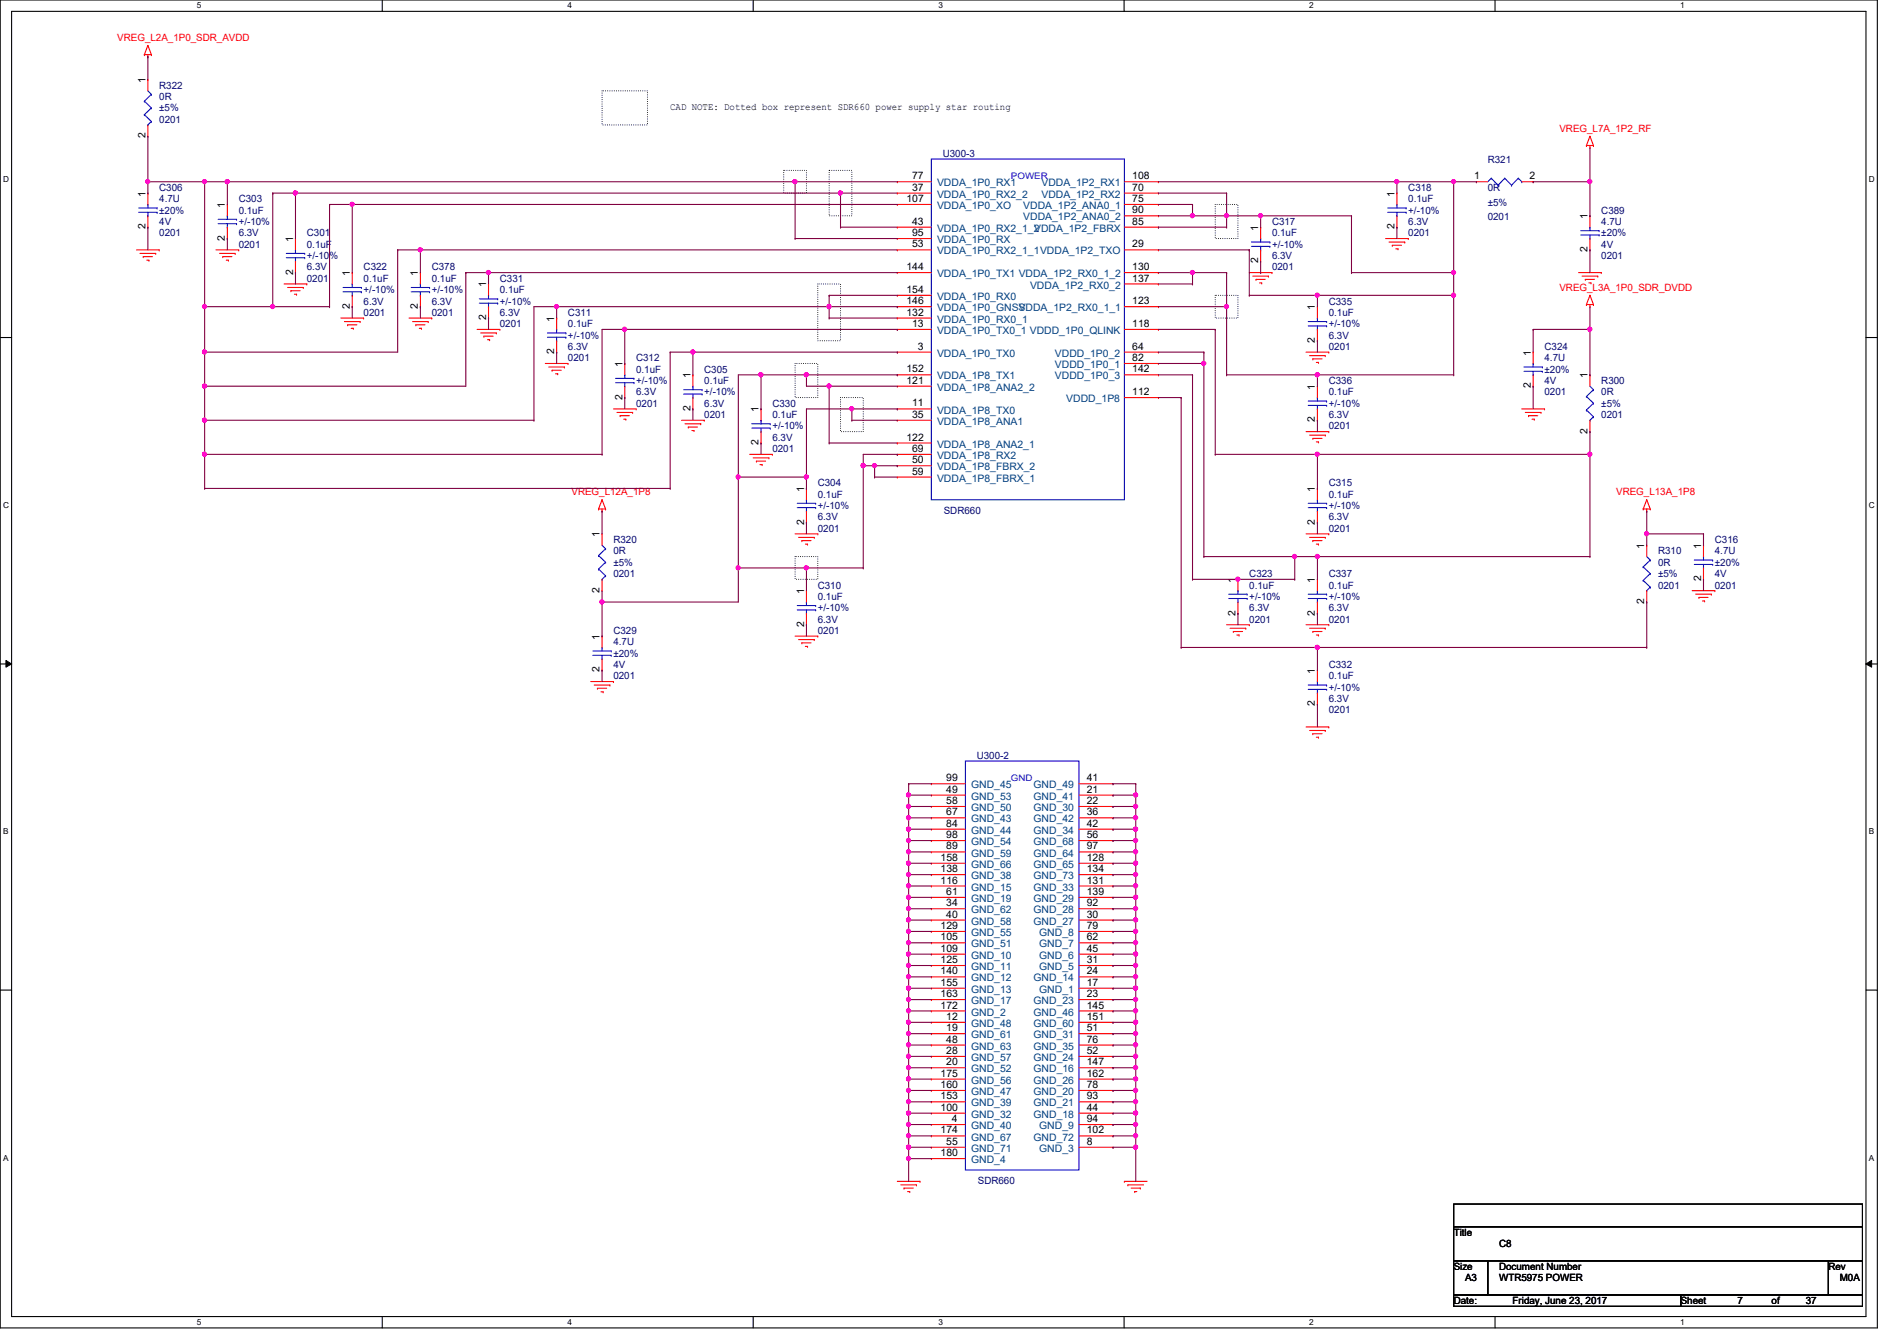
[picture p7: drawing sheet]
<svg xmlns="http://www.w3.org/2000/svg" width="297mm" height="210mm" viewBox="0 0 297 210" stroke-linecap="round" stroke-linejoin="round" font-family="sans-serif">
<defs><g id="words">
<g font-size="1.6" fill="#f00">
<text x="18.4" y="6.4">VREG_L2A_1P0_SDR_AVDD</text>
<text x="244.2" y="20.7">VREG_L7A_1P2_RF</text>
<text x="244.2" y="45.6">VREG_L3A_1P0_SDR_DVDD</text>
<text x="89.5" y="77.6">VREG_L12A_1P8</text>
<text x="253.1" y="77.6">VREG_L13A_1P8</text>
</g>
<g font-size="1.6">
<text x="22.8" y="13" transform="rotate(-90 22.8 13)">1</text>
<text x="104.9" y="17.2">CAD NOTE: Dotted box represent SDR660 power supply star routing</text>
<text x="22.8" y="21.7" transform="rotate(-90 22.8 21.7)">2</text>
<text x="142.8" y="28.1">77</text>
<text x="142.8" y="29.8">37</text>
<text x="177.3" y="28.1">108</text>
<text x="177.3" y="29.8">70</text>
<text x="230.8" y="28.1">1</text>
<text x="239.5" y="28.1">2</text>
<text x="22.8" y="35.9" transform="rotate(-90 22.8 35.9)">2</text>
<text x="22.8" y="30.8" transform="rotate(-90 22.8 30.8)">1</text>
<text x="35.2" y="32.6" transform="rotate(-90 35.2 32.6)">1</text>
<text x="141.9" y="31.6">107</text>
<text x="142.8" y="35.2">43</text>
<text x="177.3" y="31.6">75</text>
<text x="177.3" y="33.4">90</text>
<text x="177.3" y="35.2">85</text>
<text x="218.4" y="35.9" transform="rotate(-90 218.4 35.9)">2</text>
<text x="218.4" y="30.8" transform="rotate(-90 218.4 30.8)">1</text>
<text x="248.6" y="34.3" transform="rotate(-90 248.6 34.3)">1</text>
<text x="35.2" y="37.7" transform="rotate(-90 35.2 37.7)">2</text>
<text x="45.9" y="37.9" transform="rotate(-90 45.9 37.9)">1</text>
<text x="142.8" y="37">95</text>
<text x="142.8" y="38.7">53</text>
<text x="177.3" y="38.7">29</text>
<text x="197" y="41.2" transform="rotate(-90 197 41.2)">2</text>
<text x="197" y="36.1" transform="rotate(-90 197 36.1)">1</text>
<text x="248.6" y="39.5" transform="rotate(-90 248.6 39.5)">2</text>
<text x="45.9" y="43" transform="rotate(-90 45.9 43)">2</text>
<text x="54.8" y="43.2" transform="rotate(-90 54.8 43.2)">1</text>
<text x="65.4" y="43.2" transform="rotate(-90 65.4 43.2)">1</text>
<text x="76.1" y="45" transform="rotate(-90 76.1 45)">1</text>
<text x="141.9" y="42.3">144</text>
<text x="141.9" y="45.8">154</text>
<text x="141.9" y="47.6">146</text>
<text x="177.3" y="42.3">130</text>
<text x="177.3" y="44.1">137</text>
<text x="177.3" y="47.6">123</text>
<text x="54.8" y="48.3" transform="rotate(-90 54.8 48.3)">2</text>
<text x="65.4" y="48.3" transform="rotate(-90 65.4 48.3)">2</text>
<text x="76.1" y="50.1" transform="rotate(-90 76.1 50.1)">2</text>
<text x="86.8" y="50.3" transform="rotate(-90 86.8 50.3)">1</text>
<text x="141.9" y="49.4">132</text>
<text x="142.8" y="51.2">13</text>
<text x="177.3" y="51.2">118</text>
<text x="205.9" y="53.7" transform="rotate(-90 205.9 53.7)">2</text>
<text x="205.9" y="48.6" transform="rotate(-90 205.9 48.6)">1</text>
<text x="86.8" y="55.5" transform="rotate(-90 86.8 55.5)">2</text>
<text x="97.4" y="57.4" transform="rotate(-90 97.4 57.4)">1</text>
<text x="108.1" y="59.2" transform="rotate(-90 108.1 59.2)">1</text>
<text x="141.9" y="58.3">152</text>
<text x="143.7" y="54.7">3</text>
<text x="177.3" y="54.7">64</text>
<text x="177.3" y="56.5">82</text>
<text x="177.3" y="58.3">142</text>
<text x="239.7" y="55.7" transform="rotate(-90 239.7 55.7)">1</text>
<text x="248.6" y="59.2" transform="rotate(-90 248.6 59.2)">1</text>
<text x="97.4" y="62.6" transform="rotate(-90 97.4 62.6)">2</text>
<text x="108.1" y="64.3" transform="rotate(-90 108.1 64.3)">2</text>
<text x="118.8" y="64.6" transform="rotate(-90 118.8 64.6)">1</text>
<text x="141.9" y="60.1">121</text>
<text x="142.8" y="63.6">11</text>
<text x="142.8" y="65.4">35</text>
<text x="177.3" y="61.8">112</text>
<text x="205.9" y="61" transform="rotate(-90 205.9 61)">1</text>
<text x="239.7" y="60.8" transform="rotate(-90 239.7 60.8)">2</text>
<text x="118.8" y="69.7" transform="rotate(-90 118.8 69.7)">2</text>
<text x="141.9" y="69">122</text>
<text x="142.8" y="70.7">69</text>
<text x="205.9" y="66.1" transform="rotate(-90 205.9 66.1)">2</text>
<text x="248.6" y="67.9" transform="rotate(-90 248.6 67.9)">2</text>
<text x="125.9" y="77" transform="rotate(-90 125.9 77)">1</text>
<text x="142.8" y="72.5">50</text>
<text x="142.8" y="74.3">59</text>
<text x="205.9" y="77" transform="rotate(-90 205.9 77)">1</text>
<text x="125.9" y="82.1" transform="rotate(-90 125.9 82.1)">2</text>
<text x="205.9" y="82.1" transform="rotate(-90 205.9 82.1)">2</text>
<text x="93.9" y="84.1" transform="rotate(-90 93.9 84.1)">1</text>
<text x="257.5" y="85.9" transform="rotate(-90 257.5 85.9)">1</text>
<text x="266.4" y="85.9" transform="rotate(-90 266.4 85.9)">1</text>
<text x="93.9" y="92.8" transform="rotate(-90 93.9 92.8)">2</text>
<text x="125.9" y="93" transform="rotate(-90 125.9 93)">1</text>
<text x="193.5" y="91.2" transform="rotate(-90 193.5 91.2)">1</text>
<text x="205.9" y="91.2" transform="rotate(-90 205.9 91.2)">1</text>
<text x="257.5" y="94.6" transform="rotate(-90 257.5 94.6)">2</text>
<text x="266.4" y="91" transform="rotate(-90 266.4 91)">2</text>
<text x="93.9" y="100.1" transform="rotate(-90 93.9 100.1)">1</text>
<text x="125.9" y="98.1" transform="rotate(-90 125.9 98.1)">2</text>
<text x="193.5" y="96.4" transform="rotate(-90 193.5 96.4)">2</text>
<text x="205.9" y="96.4" transform="rotate(-90 205.9 96.4)">2</text>
<text x="93.9" y="105.2" transform="rotate(-90 93.9 105.2)">2</text>
<text x="205.9" y="105.5" transform="rotate(-90 205.9 105.5)">1</text>
<text x="205.9" y="110.6" transform="rotate(-90 205.9 110.6)">2</text>
<text x="148.2" y="122.3">99</text>
<text x="148.2" y="124.1">49</text>
<text x="148.2" y="125.9">58</text>
<text x="170.2" y="122.3">41</text>
<text x="170.2" y="124.1">21</text>
<text x="170.2" y="125.9">22</text>
<text x="148.2" y="127.6">67</text>
<text x="148.2" y="129.4">84</text>
<text x="148.2" y="131.2">98</text>
<text x="170.2" y="127.6">36</text>
<text x="170.2" y="129.4">42</text>
<text x="170.2" y="131.2">56</text>
<text x="147.3" y="134.7">158</text>
<text x="147.3" y="136.5">138</text>
<text x="148.2" y="133">89</text>
<text x="170.2" y="133">97</text>
<text x="170.2" y="134.7">128</text>
<text x="170.2" y="136.5">134</text>
<text x="147.3" y="138.3">116</text>
<text x="148.2" y="140.1">61</text>
<text x="148.2" y="141.9">34</text>
<text x="148.2" y="143.6">40</text>
<text x="170.2" y="138.3">131</text>
<text x="170.2" y="140.1">139</text>
<text x="170.2" y="141.9">92</text>
<text x="170.2" y="143.6">30</text>
<text x="147.3" y="145.4">129</text>
<text x="147.3" y="147.2">105</text>
<text x="147.3" y="149">109</text>
<text x="170.2" y="145.4">79</text>
<text x="170.2" y="147.2">62</text>
<text x="170.2" y="149">45</text>
<text x="147.3" y="150.7">125</text>
<text x="147.3" y="152.5">140</text>
<text x="147.3" y="154.3">155</text>
<text x="170.2" y="150.7">31</text>
<text x="170.2" y="152.5">24</text>
<text x="170.2" y="154.3">17</text>
<text x="147.3" y="156.1">163</text>
<text x="147.3" y="157.9">172</text>
<text x="148.2" y="159.6">12</text>
<text x="148.2" y="161.4">19</text>
<text x="170.2" y="156.1">23</text>
<text x="170.2" y="157.9">145</text>
<text x="170.2" y="159.6">151</text>
<text x="170.2" y="161.4">51</text>
<text x="148.2" y="163.2">48</text>
<text x="148.2" y="165">28</text>
<text x="148.2" y="166.8">20</text>
<text x="170.2" y="163.2">76</text>
<text x="170.2" y="165">52</text>
<text x="170.2" y="166.8">147</text>
<text x="147.3" y="168.5">175</text>
<text x="147.3" y="170.3">160</text>
<text x="147.3" y="172.1">153</text>
<text x="147.3" y="173.9">100</text>
<text x="170.2" y="168.5">162</text>
<text x="170.2" y="170.3">78</text>
<text x="170.2" y="172.1">93</text>
<text x="170.2" y="173.9">44</text>
<text x="147.3" y="177.4">174</text>
<text x="148.2" y="179.2">55</text>
<text x="149.1" y="175.6">4</text>
<text x="170.2" y="179.2">8</text>
<text x="170.2" y="175.6">94</text>
<text x="170.2" y="177.4">102</text>
<text x="147.3" y="181">180</text>
<text x="227.6" y="193.5">Title</text>
<text x="234.7" y="195.2">C8</text>
<text x="227.6" y="198.8">Size</text>
<text x="229.4" y="200.6">A3</text>
<text x="234.7" y="198.8">Document Number</text>
<text x="234.7" y="200.6">WTR5975 POWER</text>
<text x="286.3" y="198.8">Rev</text>
<text x="288.1" y="200.6">M0A</text>
<text x="227.6" y="204.1">Date:</text>
<text x="236.9" y="204.1">Friday, June 23, 2017</text>
<text x="263.2" y="204.1">Sheet</text>
<text x="272.1" y="204.1">7</text>
<text x="277.4" y="204.1">of</text>
<text x="282.7" y="204.1">37</text>
</g>
<g font-size="1.6" fill="#000080">
<text x="24.9" y="13.9">R322</text>
<text x="24.9" y="15.7">0R</text>
<text x="24.9" y="17.4">±5%</text>
<text x="24.9" y="19.2">0201</text>
<text x="24.9" y="29.9">C306</text>
<text x="147.6" y="24.6">U300-3</text>
<text x="220.5" y="29.9">C318</text>
<text x="233" y="25.4">R321</text>
<text x="233" y="29.9">0R</text>
<text x="24.9" y="31.7">4.7U</text>
<text x="24.9" y="35.2">4V</text>
<text x="24.9" y="33.4">±20%</text>
<text x="37.4" y="31.7">C303</text>
<text x="37.4" y="33.4">0.1uF</text>
<text x="37.4" y="35.2">+/-10%</text>
<text x="199.2" y="35.2">C317</text>
<text x="220.5" y="31.7">0.1uF</text>
<text x="220.5" y="35.2">6.3V</text>
<text x="220.5" y="33.4">+/-10%</text>
<text x="233" y="32.2">±5%</text>
<text x="233" y="34.5">0201</text>
<text x="250.7" y="33.4">C389</text>
<text x="250.7" y="35.2">4.7U</text>
<text x="24.9" y="37">0201</text>
<text x="37.4" y="38.8">0201</text>
<text x="37.4" y="37">6.3V</text>
<text x="48" y="37">C301</text>
<text x="48" y="38.8">0.1uF</text>
<text x="48" y="40.6">+/-10%</text>
<text x="199.2" y="37">0.1uF</text>
<text x="199.2" y="40.6">6.3V</text>
<text x="199.2" y="38.8">+/-10%</text>
<text x="220.5" y="37">0201</text>
<text x="250.7" y="40.6">0201</text>
<text x="250.7" y="38.8">4V</text>
<text x="250.7" y="37">±20%</text>
<text x="48" y="44.1">0201</text>
<text x="48" y="42.3">6.3V</text>
<text x="56.9" y="42.3">C322</text>
<text x="56.9" y="44.1">0.1uF</text>
<text x="56.9" y="47.7">6.3V</text>
<text x="56.9" y="45.9">+/-10%</text>
<text x="67.6" y="42.3">C378</text>
<text x="67.6" y="44.1">0.1uF</text>
<text x="67.6" y="47.7">6.3V</text>
<text x="67.6" y="45.9">+/-10%</text>
<text x="78.3" y="44.1">C331</text>
<text x="78.3" y="45.9">0.1uF</text>
<text x="78.3" y="47.7">+/-10%</text>
<text x="199.2" y="42.3">0201</text>
<text x="208.1" y="47.7">C335</text>
<text x="56.9" y="49.4">0201</text>
<text x="67.6" y="49.4">0201</text>
<text x="78.3" y="51.2">0201</text>
<text x="78.3" y="49.4">6.3V</text>
<text x="88.9" y="49.4">C311</text>
<text x="88.9" y="51.2">0.1uF</text>
<text x="88.9" y="53">+/-10%</text>
<text x="208.1" y="49.4">0.1uF</text>
<text x="208.1" y="53">6.3V</text>
<text x="208.1" y="51.2">+/-10%</text>
<text x="88.9" y="56.6">0201</text>
<text x="88.9" y="54.8">6.3V</text>
<text x="99.6" y="56.6">C312</text>
<text x="99.6" y="58.3">0.1uF</text>
<text x="110.3" y="58.3">C305</text>
<text x="208.1" y="54.8">0201</text>
<text x="241.8" y="54.8">C324</text>
<text x="241.8" y="56.6">4.7U</text>
<text x="241.8" y="58.3">±20%</text>
<text x="99.6" y="63.7">0201</text>
<text x="99.6" y="61.9">6.3V</text>
<text x="99.6" y="60.1">+/-10%</text>
<text x="110.3" y="60.1">0.1uF</text>
<text x="110.3" y="65.4">0201</text>
<text x="110.3" y="63.7">6.3V</text>
<text x="110.3" y="61.9">+/-10%</text>
<text x="120.9" y="63.7">C330</text>
<text x="120.9" y="65.4">0.1uF</text>
<text x="208.1" y="60.1">C336</text>
<text x="208.1" y="61.9">0.1uF</text>
<text x="208.1" y="65.4">6.3V</text>
<text x="208.1" y="63.7">+/-10%</text>
<text x="241.8" y="61.9">0201</text>
<text x="241.8" y="60.1">4V</text>
<text x="250.7" y="60.1">R300</text>
<text x="250.7" y="61.9">0R</text>
<text x="250.7" y="63.7">±5%</text>
<text x="250.7" y="65.4">0201</text>
<text x="120.9" y="70.8">0201</text>
<text x="120.9" y="69">6.3V</text>
<text x="120.9" y="67.2">+/-10%</text>
<text x="208.1" y="67.2">0201</text>
<text x="128.1" y="76.1">C304</text>
<text x="128.1" y="77.9">0.1uF</text>
<text x="208.1" y="76.1">C315</text>
<text x="208.1" y="77.9">0.1uF</text>
<text x="128.1" y="83.2">0201</text>
<text x="128.1" y="81.4">6.3V</text>
<text x="128.1" y="79.7">+/-10%</text>
<text x="147.8" y="80.4">SDR660</text>
<text x="208.1" y="83.2">0201</text>
<text x="208.1" y="81.4">6.3V</text>
<text x="208.1" y="79.7">+/-10%</text>
<text x="96.1" y="85">R320</text>
<text x="96.1" y="86.8">0R</text>
<text x="96.1" y="88.6">±5%</text>
<text x="259.6" y="86.8">R310</text>
<text x="259.6" y="88.6">0R</text>
<text x="268.5" y="85">C316</text>
<text x="268.5" y="86.8">4.7U</text>
<text x="268.5" y="88.6">±20%</text>
<text x="96.1" y="90.3">0201</text>
<text x="128.1" y="92.1">C310</text>
<text x="128.1" y="93.9">0.1uF</text>
<text x="128.1" y="95.7">+/-10%</text>
<text x="195.6" y="90.3">C323</text>
<text x="195.6" y="92.1">0.1uF</text>
<text x="195.6" y="95.7">6.3V</text>
<text x="195.6" y="93.9">+/-10%</text>
<text x="208.1" y="90.3">C337</text>
<text x="208.1" y="92.1">0.1uF</text>
<text x="208.1" y="95.7">6.3V</text>
<text x="208.1" y="93.9">+/-10%</text>
<text x="259.6" y="90.3">±5%</text>
<text x="259.6" y="92.1">0201</text>
<text x="268.5" y="92.1">0201</text>
<text x="268.5" y="90.3">4V</text>
<text x="96.1" y="99.2">C329</text>
<text x="96.1" y="101">4.7U</text>
<text x="128.1" y="99.2">0201</text>
<text x="128.1" y="97.5">6.3V</text>
<text x="195.6" y="97.5">0201</text>
<text x="208.1" y="97.5">0201</text>
<text x="96.1" y="106.3">0201</text>
<text x="96.1" y="104.6">4V</text>
<text x="96.1" y="102.8">±20%</text>
<text x="208.1" y="104.6">C332</text>
<text x="208.1" y="106.3">0.1uF</text>
<text x="208.1" y="111.7">0201</text>
<text x="208.1" y="109.9">6.3V</text>
<text x="208.1" y="108.1">+/-10%</text>
<text x="152.9" y="118.8">U300-2</text>
<text x="153.1" y="185.3">SDR660</text>
</g>
<g font-size="1.6" fill="#004080">
<text x="146.7" y="29.2">VDDA_1P0_RX1</text>
<text x="163.1" y="29.2">VDDA_1P2_RX1</text>
<text x="146.7" y="30.9">VDDA_1P0_RX2_2</text>
<text x="146.7" y="32.7">VDDA_1P0_XO</text>
<text x="160.2" y="32.7">VDDA_1P2_ANA0_1</text>
<text x="160.2" y="34.5">VDDA_1P2_ANA0_2</text>
<text x="163.1" y="30.9">VDDA_1P2_RX2</text>
<text x="146.7" y="36.3">VDDA_1P0_RX2_1_2</text>
<text x="146.7" y="38.1">VDDA_1P0_RX</text>
<text x="146.7" y="39.8">VDDA_1P0_RX2_1_1VDDA_1P2_TXO</text>
<text x="161.9" y="36.3">VDDA_1P2_FBRX</text>
<text x="146.7" y="43.4">VDDA_1P0_TX1 VDDA_1P2_RX0_1_2</text>
<text x="146.7" y="46.9">VDDA_1P0_RX0</text>
<text x="161.3" y="45.2">VDDA_1P2_RX0_2</text>
<text x="146.7" y="48.7">VDDA_1P0_GNSS</text>
<text x="146.7" y="50.5">VDDA_1P0_RX0_1</text>
<text x="146.7" y="52.3">VDDA_1P0_TX0_1 VDDD_1P0_QLINK</text>
<text x="159.5" y="48.7">VDDA_1P2_RX0_1_1</text>
<text x="146.7" y="55.8">VDDA_1P0_TX0</text>
<text x="146.7" y="59.4">VDDA_1P8_TX1</text>
<text x="165.2" y="55.8">VDDD_1P0_2</text>
<text x="165.2" y="57.6">VDDD_1P0_1</text>
<text x="165.2" y="59.4">VDDD_1P0_3</text>
<text x="146.7" y="61.2">VDDA_1P8_ANA2_2</text>
<text x="146.7" y="64.7">VDDA_1P8_TX0</text>
<text x="167" y="62.9">VDDD_1P8</text>
<text x="146.7" y="66.5">VDDA_1P8_ANA1</text>
<text x="146.7" y="70.1">VDDA_1P8_ANA2_1</text>
<text x="146.7" y="71.8">VDDA_1P8_RX2</text>
<text x="146.7" y="73.6">VDDA_1P8_FBRX_2</text>
<text x="146.7" y="75.4">VDDA_1P8_FBRX_1</text>
<text x="152.1" y="123.4">GND_45</text>
<text x="152.1" y="125.2">GND_53</text>
<text x="161.8" y="123.4">GND_49</text>
<text x="161.8" y="125.2">GND_41</text>
<text x="152.1" y="127">GND_50</text>
<text x="152.1" y="128.7">GND_43</text>
<text x="152.1" y="130.5">GND_44</text>
<text x="161.8" y="127">GND_30</text>
<text x="161.8" y="128.7">GND_42</text>
<text x="161.8" y="130.5">GND_34</text>
<text x="152.1" y="132.3">GND_54</text>
<text x="152.1" y="134.1">GND_59</text>
<text x="152.1" y="135.8">GND_66</text>
<text x="152.1" y="137.6">GND_38</text>
<text x="161.8" y="132.3">GND_68</text>
<text x="161.8" y="134.1">GND_64</text>
<text x="161.8" y="135.8">GND_65</text>
<text x="161.8" y="137.6">GND_73</text>
<text x="152.1" y="139.4">GND_15</text>
<text x="152.1" y="141.2">GND_19</text>
<text x="152.1" y="143">GND_62</text>
<text x="161.8" y="139.4">GND_33</text>
<text x="161.8" y="141.2">GND_29</text>
<text x="161.8" y="143">GND_28</text>
<text x="152.1" y="144.7">GND_58</text>
<text x="152.1" y="146.5">GND_55</text>
<text x="152.1" y="148.3">GND_51</text>
<text x="161.8" y="144.7">GND_27</text>
<text x="162.7" y="146.5">GND_8</text>
<text x="162.7" y="148.3">GND_7</text>
<text x="152.1" y="150.1">GND_10</text>
<text x="152.1" y="151.8">GND_11</text>
<text x="152.1" y="153.6">GND_12</text>
<text x="152.1" y="155.4">GND_13</text>
<text x="161.8" y="153.6">GND_14</text>
<text x="162.7" y="150.1">GND_6</text>
<text x="162.7" y="151.8">GND_5</text>
<text x="162.7" y="155.4">GND_1</text>
<text x="152.1" y="157.2">GND_17</text>
<text x="152.1" y="159">GND_2</text>
<text x="152.1" y="160.7">GND_48</text>
<text x="161.8" y="157.2">GND_23</text>
<text x="161.8" y="159">GND_46</text>
<text x="161.8" y="160.7">GND_60</text>
<text x="152.1" y="162.5">GND_61</text>
<text x="152.1" y="164.3">GND_63</text>
<text x="152.1" y="166.1">GND_57</text>
<text x="152.1" y="167.9">GND_52</text>
<text x="161.8" y="162.5">GND_31</text>
<text x="161.8" y="164.3">GND_35</text>
<text x="161.8" y="166.1">GND_24</text>
<text x="161.8" y="167.9">GND_16</text>
<text x="152.1" y="169.6">GND_56</text>
<text x="152.1" y="171.4">GND_47</text>
<text x="152.1" y="173.2">GND_39</text>
<text x="161.8" y="169.6">GND_26</text>
<text x="161.8" y="171.4">GND_20</text>
<text x="161.8" y="173.2">GND_21</text>
<text x="152.1" y="175">GND_32</text>
<text x="152.1" y="176.7">GND_40</text>
<text x="152.1" y="178.5">GND_67</text>
<text x="161.8" y="175">GND_18</text>
<text x="161.8" y="178.5">GND_72</text>
<text x="162.7" y="176.7">GND_9</text>
<text x="152.1" y="180.3">GND_71</text>
<text x="152.1" y="182.1">GND_4</text>
<text x="162.7" y="180.3">GND_3</text>
</g>
<g font-size="1.4" fill="#00f">
<text x="158.3" y="28">POWER</text>
<text x="158.3" y="122.2">GND</text>
</g>
<g font-size="1.3">
<text x="30.8" y="1.3">5</text>
<text x="88.9" y="1.3">4</text>
<text x="146.9" y="1.3">3</text>
<text x="205" y="1.3">2</text>
<text x="263.1" y="1.3">1</text>
<text x=".5" y="28.4">D</text>
<text x="292.6" y="28.4">D</text>
<text x=".5" y="79.5">C</text>
<text x="292.6" y="79.5">C</text>
<text x=".5" y="130.6">B</text>
<text x="292.6" y="130.6">B</text>
<text x=".5" y="181.7">A</text>
<text x="292.6" y="181.7">A</text>
<text x="30.8" y="207.4">5</text>
<text x="88.9" y="207.4">4</text>
<text x="146.9" y="207.4">3</text>
<text x="205" y="207.4">2</text>
<text x="263.1" y="207.4">1</text>
</g>
</g></defs>
<path d="M0 0h294v207.9h-294zM1.8 1.8h290.4v204.3h-290.4z" fill="none" stroke="#000" stroke-width=".17"/>
<g fill="#fff">
<path d="M30.8 .2h.7v1.4h-.7z"/>
<path d="M30.8 206.2h.7v1.4h-.7z"/>
</g>
<path d="M59.9 0v1.8M59.9 206.1v1.8" fill="none" stroke="#000" stroke-width=".17"/>
<g fill="#fff">
<path d="M88.9 .2h.6v1.4h-.6z"/>
<path d="M88.9 206.2h.6v1.4h-.6z"/>
</g>
<path d="M117.9 0v1.8M117.9 206.1v1.8" fill="none" stroke="#000" stroke-width=".17"/>
<g fill="#fff">
<path d="M146.9 .2h.7v1.4h-.7z"/>
<path d="M146.9 206.2h.7v1.4h-.7z"/>
</g>
<path d="M176 0v1.8M176 206.1v1.8" fill="none" stroke="#000" stroke-width=".17"/>
<g fill="#fff">
<path d="M205 .2h.7v1.4h-.7z"/>
<path d="M205 206.2h.7v1.4h-.7z"/>
</g>
<path d="M234.1 0v1.8M234.1 206.1v1.8" fill="none" stroke="#000" stroke-width=".17"/>
<g fill="#fff">
<path d="M263.1 .2h.7v1.4h-.7z"/>
<path d="M263.1 206.2h.7v1.4h-.7z"/>
<path d="M.5 27.3h.9v1.4h-.9z"/>
<path d="M292.6 27.3h.9v1.4h-.9z"/>
<path d="M.5 78.4h.9v1.4h-.9z"/>
<path d="M292.6 78.4h.9v1.4h-.9z"/>
</g>
<path d="M0 52.8h1.8M292.2 52.8h1.8" fill="none" stroke="#000" stroke-width=".17"/>
<g fill="#fff">
<path d="M.5 129.5h.8v1.4h-.8z"/>
<path d="M292.6 129.5h.9v1.4h-.9z"/>
</g>
<path d="M0 103.9h1.8M292.2 103.9h1.8" fill="none" stroke="#000" stroke-width=".17"/>
<path d="M.9 103.4l.9 .5-.9 .5zM292.2 103.9l.9-.5v1z" fill="#000"/>
<path d="M.9 103.4l.9 .5-.9 .5zM292.2 103.9l.9-.5v1z" fill="none" stroke="#000" stroke-width=".16"/>
<g fill="#fff">
<path d="M.5 180.5h.8v1.4h-.8z"/>
<path d="M292.6 180.5h.9v1.4h-.9z"/>
</g>
<path d="M0 155h1.8M292.2 155h1.8M227.6 188.5h64v3.5h-64zM227.6 192h64v5.4h-64zM227.6 197.4h5.4v5.3h-5.4zM233 197.4h53.3v5.3h-53.3zM286.3 197.4h5.3v5.3h-5.3zM227.6 202.7h35.6v1.8h-35.6zM263.2 202.7h28.4v1.8h-28.4z" fill="none" stroke="#000" stroke-width=".17"/>
<path d="M94.3 14.2h7.1v5.4h-7.1zM122.7 26.7h3.6v3.5h-3.6zM129.8 26.7h3.6v7.1h-3.6zM190.3 32h3.5v5.3h-3.5zM124.5 56.9h3.6v5.3h-3.6zM128.1 44.4h3.5v8.9h-3.5zM190.3 46.2h3.5v3.6h-3.5zM131.6 62.2h3.6v5.4h-3.6zM124.5 87.1h3.6v3.6h-3.6z" fill="none" stroke="#000" stroke-width=".17" stroke-dasharray="0 .3"/>
<g fill="none" stroke="#f00" stroke-width=".17">
<path d="M22.6 8.6h.1M22.6 8.6h1.1M23.2 8.9h.1M23.2 7.1h.1M23.2 12.4h.1M23.2 8.6v.3M23.2 12.4v1.8M23.2 19.6v1.7M23.2 7.1l.5 1.5M23.2 7.1l-.6 1.5M23.7 8.6h.1M21.4 39.1h3.5"/>
<path d="M21.9 39.7h2.5M23.2 21.3h.1M23.2 30.2h.1M23.2 35.6h.1M23.2 30.2v1.8M23.2 33.8v1.8M24.4 39.7h.1M24.9 39.1h.1M33.8 39.1h3.6M34.4 39.7h2.4M35.6 32h.1M35.6 37.3h.1"/>
<path d="M35.6 32v1.8M35.6 35.6v1.7M36.8 39.7h.1M37.4 39.1h.1M46.3 37.3h.1M46.3 37.3v1.8M140.5 28.4h.1M140.5 30.2h.1M140.5 32h.1M140.5 35.6h.1M140.5 37.3h.1M140.5 39.1h.1"/>
<path d="M140.5 39.1h5.3M140.5 37.3h5.3M140.5 28.4h5.3M140.5 30.2h5.3M140.5 32h5.3M140.5 35.6h5.3M176.1 39.1h5.3M176.1 28.4h5.3M176.1 30.2h5.3M176.1 32h5.3M176.1 35.6h5.3M176.1 33.8h5.3"/>
<path d="M181.4 28.4h.1M181.4 30.2h.1M181.4 32h.1M181.4 33.8h.1M181.4 35.6h.1M181.4 39.1h.1M197.4 35.6h.1M197.4 35.6v1.7M197.4 39.1v1.8M217 37.3h3.5M217.5 37.9h2.5M218 38.4h.1"/>
<path d="M218 38.4h1.5M218.6 38.9h.3M218.7 30.2h.1M218.7 35.6h.1M218.7 30.2v1.8M218.7 33.8v1.8M218.9 38.9h.1M220 37.9h.1M220.5 37.3h.1M231.2 28.4h.1M231.2 28.4h1.8M238.3 28.4h1.8"/>
<path d="M240.1 28.4h.1M248.4 22.8h.1M248.4 22.8h1.1M249 23.1h.1M249 21.3h.1M249 33.8h.1M249 39.1h.1M249 22.8v.3M249 33.8v1.8M249 37.3v1.8M249 21.3l.5 1.5M249 21.3l-.6 1.5"/>
<path d="M249.5 22.8h.1M22.4 40.2h.1M22.4 40.2h1.5M23 40.7h.3M23.3 40.7h.1M34.9 40.2h.1M34.9 40.2h1.4M35.4 40.7h.4M35.8 40.7h.1M44.5 44.4h3.5M45 45h2.5M45.5 45.5h.1"/>
<path d="M45.5 45.5h1.5M46.1 46.1h.3M46.3 42.7h.1M46.3 40.9v1.8M46.4 46.1h.1M47.5 45h.1M48 44.4h.1M53.4 49.8h3.5M53.9 50.3h2.5M54.4 50.8h.1M54.4 50.8h1.5M55 51.4h.3"/>
<path d="M55.2 42.7h.1M55.2 48h.1M55.2 42.7v1.7M55.2 46.2v1.8M55.3 51.4h.1M56.4 50.3h.1M56.9 49.8h.1M64 49.8h3.6M64.6 50.3h2.5M65.1 50.8h.1M65.1 50.8h1.4M65.7 51.4h.3"/>
<path d="M65.8 42.7h.1M65.8 48h.1M65.8 42.7v1.7M65.8 46.2v1.8M66 51.4h.1M67.1 50.3h.1M67.6 49.8h.1M74.7 51.6h3.6M75.3 52.1h2.4M75.8 52.6h.1M75.8 52.6h1.4M76.3 53.2h.4"/>
<path d="M76.5 44.4h.1M76.5 49.8h.1M76.5 44.4v1.8M76.5 48v1.8M76.7 53.2h.1M77.7 52.1h.1M78.3 51.6h.1M85.4 56.9h3.5M85.9 57.4h2.5M86.4 58h.1M86.4 58h1.5M87 58.5h.3"/>
<path d="M87.2 49.8h.1M87.2 55.1h.1M87.2 49.8v1.8M87.2 53.3v1.8M87.3 58.5h.1M88.4 57.4h.1M88.9 56.9h.1M97.8 56.9h.1M97.8 56.9v1.8M108.5 58.7h.1M108.5 58.7v1.8M140.5 42.7h.1"/>
<path d="M140.5 46.2h.1M140.5 48h.1M140.5 49.8h.1M140.5 51.6h.1M140.5 55.1h.1M140.5 58.7h.1M140.5 49.8h5.3M140.5 51.6h5.3M140.5 42.7h5.3M140.5 55.1h5.3M140.5 46.2h5.3M140.5 48h5.3"/>
<path d="M140.5 58.7h5.3M176.1 44.4h5.3M176.1 51.6h5.3M176.1 56.9h5.3M176.1 42.7h5.3M176.1 55.1h5.3M176.1 48h5.3M176.1 58.7h5.3M181.4 42.7h.1M181.4 44.4h.1M181.4 48h.1M181.4 51.6h.1"/>
<path d="M181.4 55.1h.1M181.4 56.9h.1M181.4 58.7h.1M195.6 42.7h3.6M196.2 43.2h2.4M196.7 43.7h.1M196.7 43.7h1.4M197.2 44.3h.4M197.4 40.9h.1M197.6 44.3h.1M198.6 43.2h.1M199.2 42.7h.1"/>
<path d="M204.5 55.1h3.6M205.1 55.7h2.4M205.6 56.2h.1M205.6 56.2h1.4M206.1 56.7h.4M206.3 48h.1M206.3 53.3h.1M206.3 48v1.8M206.3 51.6v1.7M206.5 56.7h.1M207.5 55.7h.1M208.1 55.1h.1"/>
<path d="M240.1 55.1h.1M240.1 55.1v1.8M240.1 58.7v1.8M247.2 42.7h3.5M247.7 43.2h2.5M248.2 43.7h.1M248.2 43.7h1.5M248.4 47.7h.1M248.4 47.7h1.1M248.8 44.3h.3M249 48h.1M249 46.2h.1"/>
<path d="M249 58.7h.1M249 47.7v.3M249 58.7v1.8M249 46.2l.5 1.5M249 46.2l-.6 1.5M249.1 44.3h.1M249.5 47.7h.1M250.2 43.2h.1M250.7 42.7h.1M93.7 79.7h.1M93.7 79.7h1.1M94.3 78.2h.1"/>
<path d="M94.3 79.7v.3M94.3 78.2l.5 1.5M94.3 78.2l-.6 1.5M94.8 79.7h.1M96.1 64h3.5M96.6 64.6h2.5M97.1 65.1h.1M97.1 65.1h1.4M97.7 65.6h.3M97.8 62.2h.1M97.8 60.5v1.7M98 65.6h.1"/>
<path d="M99.1 64.6h.1M99.6 64h.1M106.7 65.8h3.6M107.3 66.3h2.4M107.8 66.8h.1M107.8 66.8h1.4M108.3 67.4h.4M108.5 64h.1M108.5 62.2v1.8M108.7 67.4h.1M109.7 66.3h.1M110.3 65.8h.1"/>
<path d="M117.4 71.1h3.5M117.9 71.7h2.5M118.4 72.2h.1M118.4 72.2h1.5M119 72.7h.3M119.2 64h.1M119.2 69.3h.1M119.2 64v1.8M119.2 67.6v1.7M119.3 72.7h.1M120.4 71.7h.1M120.9 71.1h.1"/>
<path d="M126.3 76.5h.1M126.3 76.5v1.7M140.5 60.5h.1M140.5 64h.1M140.5 65.8h.1M140.5 69.3h.1M140.5 71.1h.1M140.5 72.9h.1M140.5 74.7h.1M140.5 64h5.3M140.5 71.1h5.3M140.5 65.8h5.3"/>
<path d="M140.5 60.5h5.3M140.5 69.3h5.3M140.5 72.9h5.3M140.5 74.7h5.3M176.1 62.2h5.3M181.4 62.2h.1M204.5 67.6h3.6M205.1 68.1h2.4M205.6 68.6h.1M205.6 68.6h1.4M206.1 69.2h.4M206.3 76.5h.1"/>
<path d="M206.3 60.5h.1M206.3 65.8h.1M206.3 60.5v1.7M206.3 64v1.8M206.3 76.5v1.7M206.5 69.2h.1M207.5 68.1h.1M208.1 67.6h.1M238.3 64h3.5M238.8 64.6h2.5M239.3 65.1h.1M239.3 65.1h1.5"/>
<path d="M239.9 65.6h.3M240.1 60.5h.1M240.2 65.6h.1M241.3 64.6h.1M241.8 64h.1M249 67.6h.1M249 65.8v1.8M257.3 79.7h.1M257.3 79.7h1.1M257.8 78.2h.1M257.8 79.7v.3M257.8 78.2l.6 1.5"/>
<path d="M257.8 78.2l-.5 1.5M258.4 79.7h.1M94.3 80h.1M94.3 83.6h.1M94.3 92.5h.1M94.3 99.6h.1M94.3 83.6v1.7M94.3 90.7v1.8M94.3 99.6v1.7M124.5 99.6h3.6M124.5 83.6h3.6M125 84.1h2.5"/>
<path d="M125.6 84.6h.1M125.6 84.6h1.4M126.1 85.2h.3M126.3 92.5h.1M126.3 97.8h.1M126.3 81.8h.1M126.3 80v1.8M126.3 92.5v1.7M126.3 96v1.8M126.4 85.2h.1M127.5 84.1h.1M128.1 99.6h.1"/>
<path d="M128.1 83.6h.1M192.1 97.8h3.5M192.6 98.3h2.5M193.1 98.8h.1M193.1 98.8h1.5M193.7 99.4h.3M193.8 90.7h.1M193.8 96h.1M193.8 90.7v1.8M193.8 94.2v1.8M194 99.4h.1M195.1 98.3h.1"/>
<path d="M195.6 97.8h.1M204.5 83.6h3.6M204.5 97.8h3.6M205.1 84.1h2.4M205.1 98.3h2.4M205.6 84.6h.1M205.6 98.8h.1M205.6 84.6h1.4M205.6 98.8h1.4M206.1 85.2h.4M206.1 99.4h.4M206.3 90.7h.1"/>
<path d="M206.3 96h.1M206.3 81.8h.1M206.3 80v1.8M206.3 90.7v1.8M206.3 94.2v1.8M206.5 85.2h.1M206.5 99.4h.1M207.5 84.1h.1M207.5 98.3h.1M208.1 83.6h.1M208.1 97.8h.1M257.8 80h.1"/>
<path d="M257.8 85.3h.1M257.8 94.2h.1M257.8 85.3v1.8M257.8 92.5v1.7M265 92.5h3.5M265.5 93h2.5M266 93.5h.1M266 93.5h1.5M266.6 94.1h.3M266.7 85.3h.1M266.7 90.7h.1M266.7 85.3v1.8"/>
<path d="M266.7 88.9v1.8M266.9 94.1h.1M268 93h.1M268.5 92.5h.1M92.5 106.7h3.6M93 107.2h2.5M93.6 107.7h.1M93.6 107.7h1.4M94.1 108.3h.3M94.3 104.9h.1M94.3 103.1v1.8M94.4 108.3h.1"/>
<path d="M95.5 107.2h.1M96.1 106.7h.1M125 100.1h2.5M125.6 100.6h.1M125.6 100.6h1.4M126.1 101.2h.3M126.4 101.2h.1M127.5 100.1h.1M204.5 113.8h3.6M205.1 114.3h2.4M205.6 114.9h.1M205.6 114.9h1.4"/>
<path d="M206.1 115.4h.4M206.3 104.9h.1M206.3 110.2h.1M206.3 104.9v1.8M206.3 108.5v1.7M206.5 115.4h.1M207.5 114.3h.1M208.1 113.8h.1M145.8 122.7h.1M145.8 124.5h.1M145.8 126.2h.1M145.8 128h.1"/>
<path d="M145.8 129.8h.1M145.8 131.6h.1M145.8 133.3h.1M145.8 135.1h.1M145.8 136.9h.1M145.8 138.7h.1M145.8 122.7h5.4M145.8 124.5h5.4M145.8 126.2h5.4M145.8 128h5.4M145.8 129.8h5.4M145.8 131.6h5.4"/>
<path d="M145.8 133.3h5.4M145.8 135.1h5.4M145.8 136.9h5.4M145.8 138.7h5.4M168.9 122.7h5.4M168.9 124.5h5.4M168.9 126.2h5.4M168.9 128h5.4M168.9 129.8h5.4M168.9 131.6h5.4M168.9 133.3h5.4M168.9 135.1h5.4"/>
<path d="M168.9 136.9h5.4M168.9 138.7h5.4M174.3 122.7h.1M174.3 124.5h.1M174.3 126.2h.1M174.3 128h.1M174.3 129.8h.1M174.3 131.6h.1M174.3 133.3h.1M174.3 135.1h.1M174.3 136.9h.1M174.3 138.7h.1"/>
<path d="M145.8 140.5h.1M145.8 142.2h.1M145.8 144h.1M145.8 145.8h.1M145.8 147.6h.1M145.8 149.4h.1M145.8 151.1h.1M145.8 152.9h.1M145.8 154.7h.1M145.8 156.5h.1M145.8 158.2h.1M145.8 140.5h5.4"/>
<path d="M145.8 142.2h5.4M145.8 144h5.4M145.8 145.8h5.4M145.8 147.6h5.4M145.8 149.4h5.4M145.8 151.1h5.4M145.8 152.9h5.4M145.8 154.7h5.4M145.8 156.5h5.4M145.8 158.2h5.4M168.9 140.5h5.4M168.9 142.2h5.4"/>
<path d="M168.9 144h5.4M168.9 145.8h5.4M168.9 147.6h5.4M168.9 149.4h5.4M168.9 151.1h5.4M168.9 152.9h5.4M168.9 154.7h5.4M168.9 156.5h5.4M168.9 158.2h5.4M174.3 140.5h.1M174.3 142.2h.1M174.3 144h.1"/>
<path d="M174.3 145.8h.1M174.3 147.6h.1M174.3 149.4h.1M174.3 151.1h.1M174.3 152.9h.1M174.3 154.7h.1M174.3 156.5h.1M174.3 158.2h.1M145.8 160h.1M145.8 161.8h.1M145.8 163.6h.1M145.8 165.4h.1"/>
<path d="M145.8 167.1h.1M145.8 168.9h.1M145.8 170.7h.1M145.8 172.5h.1M145.8 174.2h.1M145.8 176h.1M145.8 177.8h.1M145.8 179.6h.1M145.8 160h5.4M145.8 161.8h5.4M145.8 163.6h5.4M145.8 165.4h5.4"/>
<path d="M145.8 167.1h5.4M145.8 168.9h5.4M145.8 170.7h5.4M145.8 172.5h5.4M145.8 174.2h5.4M145.8 176h5.4M145.8 177.8h5.4M145.8 179.6h5.4M168.9 160h5.4M168.9 161.8h5.4M168.9 163.6h5.4M168.9 165.4h5.4"/>
<path d="M168.9 167.1h5.4M168.9 168.9h5.4M168.9 170.7h5.4M168.9 172.5h5.4M168.9 174.2h5.4M168.9 176h5.4M168.9 177.8h5.4M168.9 179.6h5.4M174.3 179.6h.1M174.3 160h.1M174.3 161.8h.1M174.3 163.6h.1"/>
<path d="M174.3 165.4h.1M174.3 167.1h.1M174.3 168.9h.1M174.3 170.7h.1M174.3 172.5h.1M174.3 174.2h.1M174.3 176h.1M174.3 177.8h.1M140.5 184.9h3.6M141.1 185.5h2.4M141.6 186h.1M141.6 186h1.4"/>
<path d="M142.1 186.5h.3M142.4 186.5h.1M143.5 185.5h.1M144.1 184.9h.1M145.8 181.4h.1M145.8 181.4h5.4M176.1 184.9h.1M176.1 184.9h3.5M176.6 185.5h.1M176.6 185.5h2.5M177.1 186h1.5M177.7 186.5h.1"/>
<path d="M177.7 186.5h.3M178.6 186h.1"/>
</g>
<g fill="none" stroke="#00f" stroke-width=".17">
<path d="M22.6 15.8h.1M22.6 17.9h.1M22.6 15.8l1.1 1.1M22.6 17.9l1.1 1.1M23.2 19.6h.1M23.2 14.2l.5 .6M23.7 14.8h.1M23.7 16.9h.1M23.7 19h.1M23.7 14.8l-1.1 1M23.7 16.9l-1.1 1M23.7 19l-.5 .6"/>
<path d="M21.7 32.6h2.9M21.7 33.2h2.9M23.2 32h.1M23.2 33.8h.1M23.2 32v.6M23.2 33.2v.6M24.6 32.6h.1M24.6 33.2h.1M34.2 34.3h2.8M34.2 35h2.8M35.6 33.8h.1M35.6 35.6h.1"/>
<path d="M35.6 33.8v.5M35.6 35v.6M37 34.3h.1M37 35h.1M44.8 39.7h2.9M46.3 39.1h.1M46.3 39.1v.6M47.7 39.7h.1M145.8 24.9h30.3v53.3h-30.3zM196 37.9h2.8M196 38.6h2.8M197.4 37.3h.1"/>
<path d="M197.4 39.1h.1M197.4 37.3v.6M197.4 38.6v.5M198.8 37.9h.1M198.8 38.6h.1M217.3 32.6h2.9M217.3 33.2h2.9M218.7 32h.1M218.7 33.8h.1M218.7 32v.6M218.7 33.2v.6M220.2 32.6h.1"/>
<path d="M220.2 33.2h.1M233.5 27.9h.1M233.5 27.9l-.5 .5M233.5 27.9l1.1 1.1M234.6 29h.1M235.6 27.9h.1M235.6 27.9l-1 1.1M235.6 27.9l1.1 1.1M236.7 29h.1M237.7 27.9h.1M237.7 27.9l-1 1.1M237.7 27.9l.6 .5"/>
<path d="M238.3 28.4h.1M247.5 36.1h2.9M247.5 36.8h2.9M249 35.6h.1M249 37.3h.1M249 35.6v.5M249 36.8v.5M250.4 36.1h.1M250.4 36.8h.1M44.8 40.3h2.9M46.3 40.9h.1M46.3 40.3v.6"/>
<path d="M47.7 40.3h.1M53.7 45h2.9M53.7 45.7h2.9M55.2 44.4h.1M55.2 46.2h.1M55.2 44.4v.6M55.2 45.7v.5M56.6 45h.1M56.6 45.7h.1M64.4 45h2.9M64.4 45.7h2.9M65.8 44.4h.1"/>
<path d="M65.8 46.2h.1M65.8 44.4v.6M65.8 45.7v.5M67.3 45h.1M67.3 45.7h.1M75.1 46.8h2.8M75.1 47.5h2.8M76.5 46.2h.1M76.5 48h.1M76.5 46.2v.6M76.5 47.5v.5M77.9 46.8h.1"/>
<path d="M77.9 47.5h.1M85.7 52.1h2.9M85.7 52.8h2.9M87.2 51.6h.1M87.2 53.3h.1M87.2 51.6v.5M87.2 52.8v.5M88.6 52.1h.1M88.6 52.8h.1M96.4 59.2h2.9M96.4 59.9h2.9M97.8 58.7h.1"/>
<path d="M97.8 58.7v.5M97.8 59.9v.6M99.3 59.2h.1M99.3 59.9h.1M204.8 50.3h2.9M204.8 51h2.9M206.3 49.8h.1M206.3 51.6h.1M206.3 49.8v.5M206.3 51v.6M207.7 50.3h.1M207.7 51h.1"/>
<path d="M238.6 57.4h2.9M238.6 58.1h2.9M240.1 56.9h.1M240.1 58.7h.1M240.1 56.9v.5M240.1 58.1v.6M241.5 57.4h.1M241.5 58.1h.1M97.8 60.5h.1M107.1 61h2.8M107.1 61.7h2.8M108.5 60.5h.1"/>
<path d="M108.5 62.2h.1M108.5 60.5v.5M108.5 61.7v.5M109.9 61h.1M109.9 61.7h.1M117.7 66.3h2.9M117.7 67h2.9M119.2 65.8h.1M119.2 67.6h.1M119.2 65.8v.5M119.2 67v.6M120.6 66.3h.1"/>
<path d="M120.6 67h.1M124.8 78.8h2.9M124.8 79.5h2.9M126.3 78.2h.1M126.3 78.2v.6M126.3 79.5v.5M127.7 78.8h.1M127.7 79.5h.1M204.8 78.8h2.9M204.8 79.5h2.9M204.8 62.8h2.9M204.8 63.5h2.9"/>
<path d="M206.3 78.2h.1M206.3 62.2h.1M206.3 64h.1M206.3 62.2v.6M206.3 63.5v.5M206.3 78.2v.6M206.3 79.5v.5M207.7 78.8h.1M207.7 79.5h.1M207.7 62.8h.1M207.7 63.5h.1M248.4 62.1h.1"/>
<path d="M248.4 64.2h.1M248.4 62.1l1.1 1M248.4 64.2l1.1 1M249 65.8h.1M249 60.5l.5 .5M249.5 61h.1M249.5 63.1h.1M249.5 65.2h.1M249.5 61l-1.1 1.1M249.5 63.1l-1.1 1.1M249.5 65.2l-.5 .6M93.7 87h.1"/>
<path d="M93.7 89.1h.1M93.7 87l1.1 1M93.7 89.1l1.1 1M94.3 90.7h.1M94.3 85.3l.5 .6M94.8 85.9h.1M94.8 88h.1M94.8 90.1h.1M94.8 85.9l-1.1 1.1M94.8 88l-1.1 1.1M94.8 90.1l-.5 .6M124.8 94.8h2.9"/>
<path d="M124.8 95.5h2.9M126.3 94.2h.1M126.3 96h.1M126.3 80h.1M126.3 94.2v.6M126.3 95.5v.5M127.7 94.8h.1M127.7 95.5h.1M192.4 93h2.9M192.4 93.7h2.9M193.8 92.5h.1M193.8 94.2h.1"/>
<path d="M193.8 92.5v.5M193.8 93.7v.5M195.3 93h.1M195.3 93.7h.1M204.8 93h2.9M204.8 93.7h2.9M206.3 92.5h.1M206.3 94.2h.1M206.3 80h.1M206.3 92.5v.5M206.3 93.7v.5M207.7 93h.1"/>
<path d="M207.7 93.7h.1M257.3 88.7h.1M257.3 90.8h.1M257.3 88.7l1.1 1.1M257.3 90.8l1.1 1.1M257.8 92.5h.1M257.8 87.1l.6 .6M258.4 87.7h.1M258.4 89.8h.1M258.4 91.9h.1M258.4 87.7l-1.1 1M258.4 89.8l-1.1 1"/>
<path d="M258.4 91.9l-.6 .6M265.3 87.7h2.9M265.3 88.3h2.9M266.7 87.1h.1M266.7 88.9h.1M266.7 87.1v.6M266.7 88.3v.6M268.2 87.7h.1M268.2 88.3h.1M92.8 101.9h2.9M92.8 102.6h2.9M94.3 101.3h.1"/>
<path d="M94.3 103.1h.1M94.3 101.3v.6M94.3 102.6v.5M95.7 101.9h.1M95.7 102.6h.1M151.2 119.1h17.7v64h-17.7zM204.8 107.2h2.9M204.8 107.9h2.9M206.3 106.7h.1M206.3 108.5h.1M206.3 106.7v.5M206.3 107.9v.6"/>
<path d="M207.7 107.2h.1M207.7 107.9h.1"/>
</g>
<g fill="none" stroke="#800040" stroke-width=".17">
<path d="M35.6 37.3h.1M35.6 37.3v1.8M218.7 35.6h.1M218.7 35.6v1.7M46.3 42.7h.1M46.3 42.7v1.7M65.8 48h.1M65.8 48v1.8M76.5 49.8h.1M76.5 49.8v1.8M87.2 55.1h.1M87.2 55.1v1.8"/>
<path d="M197.4 42.7h.1M197.4 40.9v1.8M206.3 53.3h.1M206.3 46.2h.1M206.3 46.2v1.8M206.3 53.3v1.8M97.8 62.2h.1M97.8 62.2v1.8M108.5 64h.1M108.5 64v1.8M119.2 69.3h.1M119.2 69.3v1.8"/>
<path d="M206.3 65.8h.1M206.3 65.8v1.8M126.3 97.8h.1M126.3 81.8h.1M126.3 81.8v1.8M126.3 97.8v1.8M206.3 81.8h.1M206.3 96h.1M206.3 81.8v1.8M206.3 96v1.8M206.3 110.2h.1M206.3 110.2v3.6"/>
<path d="M174.3 122.7h.1M174.3 122.7h3.5M177.8 122.7h.1M177.8 122.7v1.8M174.3 163.6h.1M174.3 163.6h3.5M177.8 163.6h.1M177.8 163.6v1.8"/>
</g>
<circle cx="177.8" cy="163.5" r=".32" fill="#f0f"/>
<circle cx="177.8" cy="163.5" r=".32" fill="none" stroke="#f0f" stroke-width=".17"/>
<path d="M174.3 161.8h.1M174.3 161.8h3.5" fill="none" stroke="#800040" stroke-width=".17"/>
<circle cx="177.8" cy="161.8" r=".32" fill="#f0f"/>
<circle cx="177.8" cy="161.8" r=".32" fill="none" stroke="#f0f" stroke-width=".17"/>
<path d="M174.3 158.2h.1M174.3 158.2h3.5M177.8 158.2h.1M177.8 158.2v5.4M174.3 160h.1M174.3 160h3.5M177.8 161.8h.1M177.8 160h.1" fill="none" stroke="#800040" stroke-width=".17"/>
<circle cx="177.8" cy="160" r=".32" fill="#f0f"/>
<circle cx="177.8" cy="160" r=".32" fill="none" stroke="#f0f" stroke-width=".17"/>
<path d="M174.3 156.5h.1M174.3 156.5h3.5M177.8 156.5h.1M177.8 156.5v1.7" fill="none" stroke="#800040" stroke-width=".17"/>
<circle cx="177.8" cy="158.2" r=".32" fill="#f0f"/>
<circle cx="177.8" cy="158.2" r=".32" fill="none" stroke="#f0f" stroke-width=".17"/>
<circle cx="177.8" cy="156.4" r=".32" fill="#f0f"/>
<circle cx="177.8" cy="156.4" r=".32" fill="none" stroke="#f0f" stroke-width=".17"/>
<path d="M174.3 154.7h.1M174.3 154.7h3.5" fill="none" stroke="#800040" stroke-width=".17"/>
<circle cx="177.8" cy="154.7" r=".32" fill="#f0f"/>
<circle cx="177.8" cy="154.7" r=".32" fill="none" stroke="#f0f" stroke-width=".17"/>
<path d="M174.3 152.9h.1M174.3 152.9h3.5M177.8 154.7h.1M177.8 154.7v1.8" fill="none" stroke="#800040" stroke-width=".17"/>
<circle cx="177.8" cy="152.9" r=".32" fill="#f0f"/>
<circle cx="177.8" cy="152.9" r=".32" fill="none" stroke="#f0f" stroke-width=".17"/>
<path d="M174.3 151.1h.1M174.3 151.1h3.5M177.8 152.9h.1M177.8 152.9v1.8" fill="none" stroke="#800040" stroke-width=".17"/>
<circle cx="177.8" cy="151.1" r=".32" fill="#f0f"/>
<circle cx="177.8" cy="151.1" r=".32" fill="none" stroke="#f0f" stroke-width=".17"/>
<path d="M174.3 149.4h.1M174.3 149.4h3.5M177.8 151.1h.1M177.8 151.1v1.8" fill="none" stroke="#800040" stroke-width=".17"/>
<circle cx="177.8" cy="149.3" r=".32" fill="#f0f"/>
<circle cx="177.8" cy="149.3" r=".32" fill="none" stroke="#f0f" stroke-width=".17"/>
<path d="M174.3 147.6h.1M174.3 145.8h.1M174.3 144h.1M174.3 142.2h.1M174.3 140.5h.1M174.3 147.6h3.5M174.3 145.8h3.5M174.3 144h3.5M174.3 142.2h3.5M174.3 140.5h3.5M177.8 149.4h.1M177.8 149.4v1.7" fill="none" stroke="#800040" stroke-width=".17"/>
<circle cx="177.8" cy="140.4" r=".32" fill="#f0f"/>
<circle cx="177.8" cy="140.4" r=".32" fill="none" stroke="#f0f" stroke-width=".17"/>
<path d="M174.3 138.7h.1M174.3 138.7h3.5" fill="none" stroke="#800040" stroke-width=".17"/>
<circle cx="177.8" cy="138.7" r=".32" fill="#f0f"/>
<circle cx="177.8" cy="138.7" r=".32" fill="none" stroke="#f0f" stroke-width=".17"/>
<path d="M174.3 136.9h.1M174.3 136.9h3.5" fill="none" stroke="#800040" stroke-width=".17"/>
<circle cx="177.8" cy="136.9" r=".32" fill="#f0f"/>
<circle cx="177.8" cy="136.9" r=".32" fill="none" stroke="#f0f" stroke-width=".17"/>
<path d="M174.3 135.1h.1M174.3 135.1h3.5" fill="none" stroke="#800040" stroke-width=".17"/>
<circle cx="177.8" cy="135.1" r=".32" fill="#f0f"/>
<circle cx="177.8" cy="135.1" r=".32" fill="none" stroke="#f0f" stroke-width=".17"/>
<path d="M174.3 133.3h.1M174.3 133.3h3.5M177.8 133.3h.1M177.8 135.1h.1M177.8 136.9h.1M177.8 138.7h.1M177.8 133.3v10.7M177.8 140.5h.1M177.8 142.2h.1" fill="none" stroke="#800040" stroke-width=".17"/>
<circle cx="177.8" cy="142.2" r=".32" fill="#f0f"/>
<circle cx="177.8" cy="142.2" r=".32" fill="none" stroke="#f0f" stroke-width=".17"/>
<path d="M177.8 144h.1M177.8 144v1.8" fill="none" stroke="#800040" stroke-width=".17"/>
<circle cx="177.8" cy="145.8" r=".32" fill="#f0f"/>
<circle cx="177.8" cy="145.8" r=".32" fill="none" stroke="#f0f" stroke-width=".17"/>
<circle cx="177.8" cy="144" r=".32" fill="#f0f"/>
<circle cx="177.8" cy="144" r=".32" fill="none" stroke="#f0f" stroke-width=".17"/>
<path d="M177.8 145.8h.1M177.8 145.8v1.8" fill="none" stroke="#800040" stroke-width=".17"/>
<circle cx="177.8" cy="147.5" r=".32" fill="#f0f"/>
<circle cx="177.8" cy="147.5" r=".32" fill="none" stroke="#f0f" stroke-width=".17"/>
<path d="M174.3 131.6h.1M174.3 129.8h.1M174.3 128h.1M174.3 126.2h.1M174.3 131.6h3.5M174.3 129.8h3.5M174.3 128h3.5M174.3 126.2h3.5M177.8 147.6h.1M177.8 147.6v1.8" fill="none" stroke="#800040" stroke-width=".17"/>
<circle cx="177.8" cy="126.2" r=".32" fill="#f0f"/>
<circle cx="177.8" cy="126.2" r=".32" fill="none" stroke="#f0f" stroke-width=".17"/>
<path d="M174.3 124.5h.1M174.3 124.5h3.5" fill="none" stroke="#800040" stroke-width=".17"/>
<circle cx="177.8" cy="124.4" r=".32" fill="#f0f"/>
<circle cx="177.8" cy="124.4" r=".32" fill="none" stroke="#f0f" stroke-width=".17"/>
<path d="M177.8 124.5h.1M177.8 126.2h.1M177.8 128h.1M177.8 124.5v5.3" fill="none" stroke="#800040" stroke-width=".17"/>
<circle cx="177.8" cy="128" r=".32" fill="#f0f"/>
<circle cx="177.8" cy="128" r=".32" fill="none" stroke="#f0f" stroke-width=".17"/>
<path d="M177.8 129.8h.1M177.8 129.8v1.8" fill="none" stroke="#800040" stroke-width=".17"/>
<circle cx="177.8" cy="131.5" r=".32" fill="#f0f"/>
<circle cx="177.8" cy="131.5" r=".32" fill="none" stroke="#f0f" stroke-width=".17"/>
<circle cx="177.8" cy="129.8" r=".32" fill="#f0f"/>
<circle cx="177.8" cy="129.8" r=".32" fill="none" stroke="#f0f" stroke-width=".17"/>
<path d="M177.8 131.6h.1M177.8 131.6v1.7" fill="none" stroke="#800040" stroke-width=".17"/>
<circle cx="177.8" cy="133.3" r=".32" fill="#f0f"/>
<circle cx="177.8" cy="133.3" r=".32" fill="none" stroke="#f0f" stroke-width=".17"/>
<path d="M174.3 165.4h.1M174.3 165.4h3.5" fill="none" stroke="#800040" stroke-width=".17"/>
<circle cx="177.8" cy="165.3" r=".32" fill="#f0f"/>
<circle cx="177.8" cy="165.3" r=".32" fill="none" stroke="#f0f" stroke-width=".17"/>
<path d="M174.3 167.1h.1M177.8 165.4h.1M177.8 165.4v1.7h-3.5" fill="none" stroke="#800040" stroke-width=".17"/>
<circle cx="177.8" cy="167.1" r=".32" fill="#f0f"/>
<circle cx="177.8" cy="167.1" r=".32" fill="none" stroke="#f0f" stroke-width=".17"/>
<path d="M174.3 179.6h.1M174.3 177.8h.1M174.3 176h.1M174.3 174.2h.1M174.3 172.5h.1M174.3 179.6h3.5M174.3 177.8h3.5M174.3 176h3.5M174.3 174.2h3.5M174.3 172.5h3.5" fill="none" stroke="#800040" stroke-width=".17"/>
<circle cx="177.8" cy="172.4" r=".32" fill="#f0f"/>
<circle cx="177.8" cy="172.4" r=".32" fill="none" stroke="#f0f" stroke-width=".17"/>
<path d="M174.3 170.7h.1M174.3 168.9h.1M174.3 168.9h3.5M177.8 167.1h.1M177.8 168.9h.1M177.8 167.1v3.6h-3.5" fill="none" stroke="#800040" stroke-width=".17"/>
<circle cx="177.8" cy="170.7" r=".32" fill="#f0f"/>
<circle cx="177.8" cy="170.7" r=".32" fill="none" stroke="#f0f" stroke-width=".17"/>
<circle cx="177.8" cy="168.9" r=".32" fill="#f0f"/>
<circle cx="177.8" cy="168.9" r=".32" fill="none" stroke="#f0f" stroke-width=".17"/>
<path d="M177.8 170.7h.1M177.8 172.5h.1M177.8 174.2h.1M177.8 170.7v5.3" fill="none" stroke="#800040" stroke-width=".17"/>
<circle cx="177.8" cy="176" r=".32" fill="#f0f"/>
<circle cx="177.8" cy="176" r=".32" fill="none" stroke="#f0f" stroke-width=".17"/>
<circle cx="177.8" cy="174.2" r=".32" fill="#f0f"/>
<circle cx="177.8" cy="174.2" r=".32" fill="none" stroke="#f0f" stroke-width=".17"/>
<path d="M177.8 176h.1M177.8 177.8h.1M177.8 176v3.6" fill="none" stroke="#800040" stroke-width=".17"/>
<circle cx="177.8" cy="177.8" r=".32" fill="#f0f"/>
<circle cx="177.8" cy="177.8" r=".32" fill="none" stroke="#f0f" stroke-width=".17"/>
<path d="M177.8 179.6h.1M177.8 179.6v5.3" fill="none" stroke="#800040" stroke-width=".17"/>
<circle cx="177.8" cy="179.6" r=".32" fill="#f0f"/>
<circle cx="177.8" cy="179.6" r=".32" fill="none" stroke="#f0f" stroke-width=".17"/>
<path d="M142.3 122.7h.1M142.3 122.7h3.5M142.3 122.7v1.8M142.3 163.6h.1M142.3 161.8h.1M142.3 161.8v3.6M142.3 163.6h3.5M142.3 161.8h3.5" fill="none" stroke="#800040" stroke-width=".17"/>
<circle cx="142.3" cy="163.5" r=".32" fill="#f0f"/>
<circle cx="142.3" cy="163.5" r=".32" fill="none" stroke="#f0f" stroke-width=".17"/>
<circle cx="142.3" cy="161.8" r=".32" fill="#f0f"/>
<circle cx="142.3" cy="161.8" r=".32" fill="none" stroke="#f0f" stroke-width=".17"/>
<path d="M142.3 160h.1M142.3 160h3.5" fill="none" stroke="#800040" stroke-width=".17"/>
<circle cx="142.3" cy="160" r=".32" fill="#f0f"/>
<circle cx="142.3" cy="160" r=".32" fill="none" stroke="#f0f" stroke-width=".17"/>
<path d="M142.3 158.2h.1M142.3 156.5h.1M142.3 156.5v5.3M142.3 158.2h3.5M142.3 156.5h3.5M142.3 160h.1" fill="none" stroke="#800040" stroke-width=".17"/>
<circle cx="142.3" cy="158.2" r=".32" fill="#f0f"/>
<circle cx="142.3" cy="158.2" r=".32" fill="none" stroke="#f0f" stroke-width=".17"/>
<circle cx="142.3" cy="156.4" r=".32" fill="#f0f"/>
<circle cx="142.3" cy="156.4" r=".32" fill="none" stroke="#f0f" stroke-width=".17"/>
<path d="M142.3 154.7h.1M142.3 152.9h.1M142.3 154.7h3.5M142.3 154.7v1.8M142.3 152.9h3.5" fill="none" stroke="#800040" stroke-width=".17"/>
<circle cx="142.3" cy="152.9" r=".32" fill="#f0f"/>
<circle cx="142.3" cy="152.9" r=".32" fill="none" stroke="#f0f" stroke-width=".17"/>
<path d="M142.3 152.9h.1M142.3 152.9v1.8" fill="none" stroke="#800040" stroke-width=".17"/>
<circle cx="142.3" cy="154.7" r=".32" fill="#f0f"/>
<circle cx="142.3" cy="154.7" r=".32" fill="none" stroke="#f0f" stroke-width=".17"/>
<path d="M142.3 151.1h.1M142.3 151.1h3.5" fill="none" stroke="#800040" stroke-width=".17"/>
<circle cx="142.3" cy="151.1" r=".32" fill="#f0f"/>
<circle cx="142.3" cy="151.1" r=".32" fill="none" stroke="#f0f" stroke-width=".17"/>
<g fill="none" stroke="#800040" stroke-width=".17">
<path d="M142.3 138.7h.1M142.3 136.9h.1M142.3 138.7h3.5M142.3 136.9h3.5M142.3 151.1h.1M142.3 149.4h.1M142.3 147.6h.1M142.3 145.8h.1M142.3 144h.1M142.3 142.2h.1M142.3 140.5h.1M142.3 149.4v3.5"/>
<path d="M142.3 149.4h3.5M142.3 147.6h3.5M142.3 145.8h3.5M142.3 144h3.5M142.3 142.2h3.5M142.3 140.5h3.5"/>
</g>
<circle cx="142.3" cy="136.9" r=".32" fill="#f0f"/>
<circle cx="142.3" cy="136.9" r=".32" fill="none" stroke="#f0f" stroke-width=".17"/>
<path d="M142.3 135.1h.1M142.3 133.3h.1M142.3 135.1h3.5M142.3 133.3h3.5M142.3 133.3v1.8" fill="none" stroke="#800040" stroke-width=".17"/>
<circle cx="142.3" cy="135.1" r=".32" fill="#f0f"/>
<circle cx="142.3" cy="135.1" r=".32" fill="none" stroke="#f0f" stroke-width=".17"/>
<circle cx="142.3" cy="133.3" r=".32" fill="#f0f"/>
<circle cx="142.3" cy="133.3" r=".32" fill="none" stroke="#f0f" stroke-width=".17"/>
<path d="M142.3 135.1h.1M142.3 136.9h.1M142.3 138.7h.1M142.3 135.1v5.4" fill="none" stroke="#800040" stroke-width=".17"/>
<circle cx="142.3" cy="140.4" r=".32" fill="#f0f"/>
<circle cx="142.3" cy="140.4" r=".32" fill="none" stroke="#f0f" stroke-width=".17"/>
<circle cx="142.3" cy="138.7" r=".32" fill="#f0f"/>
<circle cx="142.3" cy="138.7" r=".32" fill="none" stroke="#f0f" stroke-width=".17"/>
<path d="M142.3 140.5h.1M142.3 142.2h.1M142.3 140.5v3.5" fill="none" stroke="#800040" stroke-width=".17"/>
<circle cx="142.3" cy="142.2" r=".32" fill="#f0f"/>
<circle cx="142.3" cy="142.2" r=".32" fill="none" stroke="#f0f" stroke-width=".17"/>
<path d="M142.3 144h.1M142.3 144v1.8" fill="none" stroke="#800040" stroke-width=".17"/>
<circle cx="142.3" cy="145.8" r=".32" fill="#f0f"/>
<circle cx="142.3" cy="145.8" r=".32" fill="none" stroke="#f0f" stroke-width=".17"/>
<circle cx="142.3" cy="144" r=".32" fill="#f0f"/>
<circle cx="142.3" cy="144" r=".32" fill="none" stroke="#f0f" stroke-width=".17"/>
<path d="M142.3 145.8h.1M142.3 145.8v1.8" fill="none" stroke="#800040" stroke-width=".17"/>
<circle cx="142.3" cy="147.5" r=".32" fill="#f0f"/>
<circle cx="142.3" cy="147.5" r=".32" fill="none" stroke="#f0f" stroke-width=".17"/>
<path d="M142.3 147.6h.1M142.3 147.6v1.8" fill="none" stroke="#800040" stroke-width=".17"/>
<circle cx="142.3" cy="149.3" r=".32" fill="#f0f"/>
<circle cx="142.3" cy="149.3" r=".32" fill="none" stroke="#f0f" stroke-width=".17"/>
<path d="M142.3 131.6h.1M142.3 129.8h.1M142.3 128h.1M142.3 126.2h.1M142.3 124.5h.1M142.3 131.6h3.5M142.3 129.8h3.5M142.3 128h3.5M142.3 126.2h3.5M142.3 124.5h3.5M142.3 124.5v1.7" fill="none" stroke="#800040" stroke-width=".17"/>
<circle cx="142.3" cy="126.2" r=".32" fill="#f0f"/>
<circle cx="142.3" cy="126.2" r=".32" fill="none" stroke="#f0f" stroke-width=".17"/>
<circle cx="142.3" cy="124.4" r=".32" fill="#f0f"/>
<circle cx="142.3" cy="124.4" r=".32" fill="none" stroke="#f0f" stroke-width=".17"/>
<path d="M142.3 126.2h.1M142.3 128h.1M142.3 126.2v3.6" fill="none" stroke="#800040" stroke-width=".17"/>
<circle cx="142.3" cy="128" r=".32" fill="#f0f"/>
<circle cx="142.3" cy="128" r=".32" fill="none" stroke="#f0f" stroke-width=".17"/>
<path d="M142.3 129.8h.1M142.3 129.8v1.8" fill="none" stroke="#800040" stroke-width=".17"/>
<circle cx="142.3" cy="131.5" r=".32" fill="#f0f"/>
<circle cx="142.3" cy="131.5" r=".32" fill="none" stroke="#f0f" stroke-width=".17"/>
<circle cx="142.3" cy="129.8" r=".32" fill="#f0f"/>
<circle cx="142.3" cy="129.8" r=".32" fill="none" stroke="#f0f" stroke-width=".17"/>
<path d="M142.3 131.6h.1M142.3 131.6v1.7M142.3 165.4h.1M142.3 165.4h3.5" fill="none" stroke="#800040" stroke-width=".17"/>
<circle cx="142.3" cy="165.3" r=".32" fill="#f0f"/>
<circle cx="142.3" cy="165.3" r=".32" fill="none" stroke="#f0f" stroke-width=".17"/>
<g fill="none" stroke="#800040" stroke-width=".17">
<path d="M142.3 165.4h.1M142.3 167.1h.1M142.3 179.6h.1M142.3 177.8h.1M142.3 176h.1M142.3 174.2h.1M142.3 172.5h.1M142.3 165.4v1.7M142.3 167.1h3.5M142.3 179.6h3.5M142.3 177.8h3.5M142.3 176h3.5"/>
<path d="M142.3 174.2h3.5M142.3 172.5h3.5"/>
</g>
<circle cx="142.3" cy="172.4" r=".32" fill="#f0f"/>
<circle cx="142.3" cy="172.4" r=".32" fill="none" stroke="#f0f" stroke-width=".17"/>
<path d="M142.3 170.7h.1M142.3 168.9h.1M142.3 167.1h.1M142.3 170.7h3.5M142.3 168.9h3.5M142.3 167.1v1.8" fill="none" stroke="#800040" stroke-width=".17"/>
<circle cx="142.3" cy="167.1" r=".32" fill="#f0f"/>
<circle cx="142.3" cy="167.1" r=".32" fill="none" stroke="#f0f" stroke-width=".17"/>
<path d="M142.3 168.9h.1M142.3 168.9v1.8" fill="none" stroke="#800040" stroke-width=".17"/>
<circle cx="142.3" cy="170.7" r=".32" fill="#f0f"/>
<circle cx="142.3" cy="170.7" r=".32" fill="none" stroke="#f0f" stroke-width=".17"/>
<circle cx="142.3" cy="168.9" r=".32" fill="#f0f"/>
<circle cx="142.3" cy="168.9" r=".32" fill="none" stroke="#f0f" stroke-width=".17"/>
<path d="M142.3 170.7h.1M142.3 172.5h.1M142.3 174.2h.1M142.3 170.7v5.3" fill="none" stroke="#800040" stroke-width=".17"/>
<circle cx="142.3" cy="176" r=".32" fill="#f0f"/>
<circle cx="142.3" cy="176" r=".32" fill="none" stroke="#f0f" stroke-width=".17"/>
<circle cx="142.3" cy="174.2" r=".32" fill="#f0f"/>
<circle cx="142.3" cy="174.2" r=".32" fill="none" stroke="#f0f" stroke-width=".17"/>
<path d="M142.3 176h.1M142.3 176v1.8" fill="none" stroke="#800040" stroke-width=".17"/>
<circle cx="142.3" cy="177.8" r=".32" fill="#f0f"/>
<circle cx="142.3" cy="177.8" r=".32" fill="none" stroke="#f0f" stroke-width=".17"/>
<path d="M142.3 177.8h.1M142.3 179.6h.1M142.3 177.8v3.6" fill="none" stroke="#800040" stroke-width=".17"/>
<circle cx="142.3" cy="179.6" r=".32" fill="#f0f"/>
<circle cx="142.3" cy="179.6" r=".32" fill="none" stroke="#f0f" stroke-width=".17"/>
<path d="M142.3 181.4h.1M142.3 181.4h3.5M142.3 181.4v3.5" fill="none" stroke="#800040" stroke-width=".17"/>
<circle cx="142.3" cy="181.3" r=".32" fill="#f0f"/>
<circle cx="142.3" cy="181.3" r=".32" fill="none" stroke="#f0f" stroke-width=".17"/>
<path d="M23.2 8.9h.1M23.2 8.9v3.5M23.2 28.4h.1M23.2 21.3v7.1" fill="none" stroke="#800040" stroke-width=".17"/>
<circle cx="23.1" cy="28.4" r=".32" fill="#f0f"/>
<circle cx="23.1" cy="28.4" r=".32" fill="none" stroke="#f0f" stroke-width=".17"/>
<path d="M23.2 35.6h.1M23.2 30.2h.1M23.2 35.6v3.5M32 28.4h.1M32 28.4h-8.8v1.8M35.6 28.4h.1M35.6 28.4h88.9M35.6 28.4v3.6M124.5 28.4h.1" fill="none" stroke="#800040" stroke-width=".17"/>
<circle cx="35.6" cy="28.4" r=".32" fill="#f0f"/>
<circle cx="35.6" cy="28.4" r=".32" fill="none" stroke="#f0f" stroke-width=".17"/>
<circle cx="124.5" cy="28.4" r=".32" fill="#f0f"/>
<circle cx="124.5" cy="28.4" r=".32" fill="none" stroke="#f0f" stroke-width=".17"/>
<path d="M46.3 30.2h.1M46.3 30.2h85.3M124.5 37.3h.1M124.5 28.4h.1M124.5 37.3h16M124.5 28.4v8.9M124.5 28.4h16" fill="none" stroke="#800040" stroke-width=".17"/>
<circle cx="131.6" cy="30.2" r=".32" fill="#f0f"/>
<circle cx="131.6" cy="30.2" r=".32" fill="none" stroke="#f0f" stroke-width=".17"/>
<circle cx="46.2" cy="30.2" r=".32" fill="#f0f"/>
<circle cx="46.2" cy="30.2" r=".32" fill="none" stroke="#f0f" stroke-width=".17"/>
<path d="M32 28.4v19.6M46.3 30.2h.1M46.3 30.2v7.1M131.6 30.2h.1M131.6 35.6h.1M131.6 30.2h8.9M131.6 35.6h8.9M131.6 30.2v5.4M32 48h.1" fill="none" stroke="#800040" stroke-width=".17"/>
<circle cx="32" cy="28.4" r=".32" fill="#f0f"/>
<circle cx="32" cy="28.4" r=".32" fill="none" stroke="#f0f" stroke-width=".17"/>
<path d="M32 28.4h3.6M35.6 28.4h.1M42.7 30.2h.1M42.7 30.2h3.6M42.7 30.2v17.8h-10.7M32 48h.1M104.9 55.1h.1M104.9 55.1v21.4M104.9 55.1h3.6M108.5 55.1h.1M32 76.5h72.9M104.9 76.5h.1" fill="none" stroke="#800040" stroke-width=".17"/>
<circle cx="42.7" cy="48" r=".32" fill="#f0f"/>
<circle cx="42.7" cy="48" r=".32" fill="none" stroke="#f0f" stroke-width=".17"/>
<path d="M32 55.1h.1M32 48v7.1" fill="none" stroke="#800040" stroke-width=".17"/>
<circle cx="32" cy="48" r=".32" fill="#f0f"/>
<circle cx="32" cy="48" r=".32" fill="none" stroke="#f0f" stroke-width=".17"/>
<circle cx="32" cy="55.1" r=".32" fill="#f0f"/>
<circle cx="32" cy="55.1" r=".32" fill="none" stroke="#f0f" stroke-width=".17"/>
<path d="M62.3 39.1h.1M62.3 39.1h78.2M62.3 39.1v16h-30.3M65.8 39.1h.1M65.8 39.1v3.6M32 55.1h.1M32 55.1v5.4M32 60.5h.1" fill="none" stroke="#800040" stroke-width=".17"/>
<circle cx="65.8" cy="39.1" r=".32" fill="#f0f"/>
<circle cx="65.8" cy="39.1" r=".32" fill="none" stroke="#f0f" stroke-width=".17"/>
<path d="M72.9 42.7h.1M72.9 42.7h3.6" fill="none" stroke="#800040" stroke-width=".17"/>
<circle cx="76.5" cy="42.6" r=".32" fill="#f0f"/>
<circle cx="76.5" cy="42.6" r=".32" fill="none" stroke="#f0f" stroke-width=".17"/>
<path d="M72.9 42.7h.1M72.9 42.7v17.8h-40.9M32 60.5h.1" fill="none" stroke="#800040" stroke-width=".17"/>
<circle cx="32" cy="60.4" r=".32" fill="#f0f"/>
<circle cx="32" cy="60.4" r=".32" fill="none" stroke="#f0f" stroke-width=".17"/>
<g fill="none" stroke="#800040" stroke-width=".17">
<path d="M76.5 42.7h.1M76.5 42.7v1.7M76.5 42.7h64M87.2 48h.1M87.2 48h-3.6v17.8M129.8 46.2h.1M129.8 48h.1M129.8 49.8h.1M129.8 46.2h10.7M129.8 46.2v3.6M129.8 48h10.7M129.8 49.8h10.7"/>
<path d="M140.5 48h.1M32 65.8h.1M32 60.5v5.3M32 65.8h51.6M83.6 65.8h.1"/>
</g>
<circle cx="32" cy="65.8" r=".32" fill="#f0f"/>
<circle cx="32" cy="65.8" r=".32" fill="none" stroke="#f0f" stroke-width=".17"/>
<path d="M87.2 48h.1M87.2 48v1.8M87.2 48h42.6M129.8 48h.1M32 71.1h.1M32 65.8v5.3" fill="none" stroke="#800040" stroke-width=".17"/>
<circle cx="87.1" cy="48" r=".32" fill="#f0f"/>
<circle cx="87.1" cy="48" r=".32" fill="none" stroke="#f0f" stroke-width=".17"/>
<circle cx="129.8" cy="48" r=".32" fill="#f0f"/>
<circle cx="129.8" cy="48" r=".32" fill="none" stroke="#f0f" stroke-width=".17"/>
<path d="M97.8 51.6h.1M97.8 51.6h-3.5v19.5M32 71.1h.1M32 71.1h62.3M94.3 71.1h.1" fill="none" stroke="#800040" stroke-width=".17"/>
<circle cx="32" cy="71.1" r=".32" fill="#f0f"/>
<circle cx="32" cy="71.1" r=".32" fill="none" stroke="#f0f" stroke-width=".17"/>
<path d="M97.8 56.9h.1M97.8 51.6v5.3M32 76.5h.1M32 71.1v5.4" fill="none" stroke="#800040" stroke-width=".17"/>
<circle cx="97.8" cy="51.5" r=".32" fill="#f0f"/>
<circle cx="97.8" cy="51.5" r=".32" fill="none" stroke="#f0f" stroke-width=".17"/>
<path d="M97.8 51.6h42.7M108.5 55.1h.1M108.5 55.1v3.6M108.5 55.1h32M140.5 51.6h.1M140.5 55.1h.1" fill="none" stroke="#800040" stroke-width=".17"/>
<circle cx="108.5" cy="55.1" r=".32" fill="#f0f"/>
<circle cx="108.5" cy="55.1" r=".32" fill="none" stroke="#f0f" stroke-width=".17"/>
<path d="M119.2 58.7h.1M119.2 58.7h-3.6v16M115.6 74.7h.1M94.3 80h.1M94.3 94.2h.1M94.3 80v3.6M94.3 92.5v1.7M94.3 94.2h21.3M94.3 104.9h.1M94.3 104.9v1.8" fill="none" stroke="#800040" stroke-width=".17"/>
<circle cx="94.2" cy="94.2" r=".32" fill="#f0f"/>
<circle cx="94.2" cy="94.2" r=".32" fill="none" stroke="#f0f" stroke-width=".17"/>
<path d="M119.2 58.7v5.3M119.2 64h.1M94.3 99.6h.1M94.3 94.2v5.4" fill="none" stroke="#800040" stroke-width=".17"/>
<circle cx="119.1" cy="58.6" r=".32" fill="#f0f"/>
<circle cx="119.1" cy="58.6" r=".32" fill="none" stroke="#f0f" stroke-width=".17"/>
<path d="M119.2 58.7h21.3M126.3 58.7h.1M126.3 58.7v1.8h3.5M140.5 58.7h.1M129.8 60.5h.1" fill="none" stroke="#800040" stroke-width=".17"/>
<circle cx="126.3" cy="58.6" r=".32" fill="#f0f"/>
<circle cx="126.3" cy="58.6" r=".32" fill="none" stroke="#f0f" stroke-width=".17"/>
<path d="M129.8 60.5h.1M129.8 60.5v8.8" fill="none" stroke="#800040" stroke-width=".17"/>
<circle cx="129.8" cy="60.4" r=".32" fill="#f0f"/>
<circle cx="129.8" cy="60.4" r=".32" fill="none" stroke="#f0f" stroke-width=".17"/>
<path d="M126.3 64h7.1M129.8 69.3h.1M129.8 60.5h.1M129.8 69.3h10.7M129.8 60.5h10.7M133.4 64h.1" fill="none" stroke="#800040" stroke-width=".17"/>
<circle cx="133.4" cy="64" r=".32" fill="#f0f"/>
<circle cx="133.4" cy="64" r=".32" fill="none" stroke="#f0f" stroke-width=".17"/>
<path d="M126.3 74.7h.1M126.3 64v10.7" fill="none" stroke="#800040" stroke-width=".17"/>
<circle cx="126.3" cy="74.6" r=".32" fill="#f0f"/>
<circle cx="126.3" cy="74.6" r=".32" fill="none" stroke="#f0f" stroke-width=".17"/>
<path d="M126.3 74.7h.1M126.3 74.7h-10.7v14.2M115.6 88.9h.1" fill="none" stroke="#800040" stroke-width=".17"/>
<circle cx="115.6" cy="74.6" r=".32" fill="#f0f"/>
<circle cx="115.6" cy="74.6" r=".32" fill="none" stroke="#f0f" stroke-width=".17"/>
<circle cx="115.6" cy="88.9" r=".32" fill="#f0f"/>
<circle cx="115.6" cy="88.9" r=".32" fill="none" stroke="#f0f" stroke-width=".17"/>
<g fill="none" stroke="#800040" stroke-width=".17">
<path d="M126.3 76.5h.1M126.3 74.7v1.8M133.4 65.8h.1M133.4 64h.1M133.4 65.8h7.1M133.4 64v1.8M133.4 64h7.1M135.2 72.9h.1M135.2 72.9h1.7M136.9 72.9h.1M140.5 64h.1M140.5 71.1h.1"/>
<path d="M140.5 71.1h-5.3v17.8M115.6 88.9h.1M115.6 88.9h10.7M115.6 88.9v5.3M135.2 88.9h.1"/>
</g>
<circle cx="135.1" cy="72.9" r=".32" fill="#f0f"/>
<circle cx="135.1" cy="72.9" r=".32" fill="none" stroke="#f0f" stroke-width=".17"/>
<path d="M136.9 74.7h.1M136.9 72.9h.1M136.9 74.7h3.6M136.9 72.9v1.8M136.9 72.9h3.6M140.5 72.9h.1" fill="none" stroke="#800040" stroke-width=".17"/>
<circle cx="136.9" cy="72.9" r=".32" fill="#f0f"/>
<circle cx="136.9" cy="72.9" r=".32" fill="none" stroke="#f0f" stroke-width=".17"/>
<path d="M126.3 88.9h.1M126.3 88.9v3.6M126.3 88.9h8.9" fill="none" stroke="#800040" stroke-width=".17"/>
<circle cx="126.3" cy="88.9" r=".32" fill="#f0f"/>
<circle cx="126.3" cy="88.9" r=".32" fill="none" stroke="#f0f" stroke-width=".17"/>
<path d="M249 28.4h.1M249 23.1v5.3" fill="none" stroke="#800040" stroke-width=".17"/>
<circle cx="248.9" cy="28.4" r=".32" fill="#f0f"/>
<circle cx="248.9" cy="28.4" r=".32" fill="none" stroke="#f0f" stroke-width=".17"/>
<path d="M181.4 28.4h46.2M218.7 28.4h.1M218.7 28.4v1.8M227.6 28.4h.1M240.1 28.4h.1M240.1 28.4h8.9" fill="none" stroke="#800040" stroke-width=".17"/>
<circle cx="218.7" cy="28.4" r=".32" fill="#f0f"/>
<circle cx="218.7" cy="28.4" r=".32" fill="none" stroke="#f0f" stroke-width=".17"/>
<circle cx="227.6" cy="28.4" r=".32" fill="#f0f"/>
<circle cx="227.6" cy="28.4" r=".32" fill="none" stroke="#f0f" stroke-width=".17"/>
<path d="M181.4 35.6h.1M181.4 30.2h10.7M181.4 33.8h5.3M181.4 35.6h10.7M186.7 33.8h.1M192.1 30.2h.1M192.1 33.8h.1M192.1 30.2v3.6M192.1 33.8h5.3M197.4 33.8h.1M197.4 33.8v1.8" fill="none" stroke="#800040" stroke-width=".17"/>
<circle cx="186.7" cy="33.8" r=".32" fill="#f0f"/>
<circle cx="186.7" cy="33.8" r=".32" fill="none" stroke="#f0f" stroke-width=".17"/>
<path d="M192.1 35.6h.1M192.1 33.8v1.8" fill="none" stroke="#800040" stroke-width=".17"/>
<circle cx="192" cy="33.8" r=".32" fill="#f0f"/>
<circle cx="192" cy="33.8" r=".32" fill="none" stroke="#f0f" stroke-width=".17"/>
<path d="M181.4 32h5.3M186.7 32h.1M186.7 33.8h.1M186.7 32v1.8M186.7 33.8h5.4M192.1 33.8h.1M197.4 33.8h14.2M211.6 33.8h.1" fill="none" stroke="#800040" stroke-width=".17"/>
<circle cx="197.4" cy="33.8" r=".32" fill="#f0f"/>
<circle cx="197.4" cy="33.8" r=".32" fill="none" stroke="#f0f" stroke-width=".17"/>
<path d="M211.6 33.8v8.9M211.6 42.7h.1M211.6 42.7h16M227.6 42.7h.1" fill="none" stroke="#800040" stroke-width=".17"/>
<circle cx="227.6" cy="42.6" r=".32" fill="#f0f"/>
<circle cx="227.6" cy="42.6" r=".32" fill="none" stroke="#f0f" stroke-width=".17"/>
<path d="M181.4 39.1h14.2M195.6 39.1h.1M195.6 39.1v7.1M227.6 28.4h.1M227.6 28.4v14.3M227.6 28.4h3.6M231.2 28.4h.1M195.6 46.2h.1M195.6 46.2h32M227.6 46.2h.1" fill="none" stroke="#800040" stroke-width=".17"/>
<circle cx="206.3" cy="46.2" r=".32" fill="#f0f"/>
<circle cx="206.3" cy="46.2" r=".32" fill="none" stroke="#f0f" stroke-width=".17"/>
<path d="M181.4 48h10.7M192.1 48h.1M192.1 58.7h.1M192.1 48v10.7M227.6 42.7h.1M227.6 42.7v3.5" fill="none" stroke="#800040" stroke-width=".17"/>
<circle cx="192" cy="48" r=".32" fill="#f0f"/>
<circle cx="192" cy="48" r=".32" fill="none" stroke="#f0f" stroke-width=".17"/>
<path d="M192.1 58.7h14.2M206.3 58.7h.1M227.6 46.2h.1M227.6 46.2v12.5" fill="none" stroke="#800040" stroke-width=".17"/>
<circle cx="227.6" cy="46.2" r=".32" fill="#f0f"/>
<circle cx="227.6" cy="46.2" r=".32" fill="none" stroke="#f0f" stroke-width=".17"/>
<path d="M206.3 58.7h.1M206.3 58.7v1.8M206.3 58.7h21.3M227.6 58.7h.1" fill="none" stroke="#800040" stroke-width=".17"/>
<circle cx="206.3" cy="58.6" r=".32" fill="#f0f"/>
<circle cx="206.3" cy="58.6" r=".32" fill="none" stroke="#f0f" stroke-width=".17"/>
<path d="M181.4 42.7h5.3M186.7 42.7h.1M192.1 42.7h.1M192.1 42.7v5.3" fill="none" stroke="#800040" stroke-width=".17"/>
<circle cx="186.7" cy="42.6" r=".32" fill="#f0f"/>
<circle cx="186.7" cy="42.6" r=".32" fill="none" stroke="#f0f" stroke-width=".17"/>
<g fill="none" stroke="#800040" stroke-width=".17">
<path d="M181.4 44.4h5.3M181.4 51.6h8.9M186.7 44.4h.1M186.7 42.7h.1M186.7 42.7v1.7M186.7 42.7h5.4M190.3 51.6h.1M190.3 51.6v19.5M192.1 42.7h.1M249 51.6h.1M249 48v3.6M190.3 71.1h.1"/>
<path d="M190.3 71.1h58.7M206.3 71.1h.1M206.3 76.5h.1M206.3 71.1v5.4M249 67.6h.1M249 71.1h.1M249 67.6v3.5"/>
</g>
<circle cx="206.3" cy="71.1" r=".32" fill="#f0f"/>
<circle cx="206.3" cy="71.1" r=".32" fill="none" stroke="#f0f" stroke-width=".17"/>
<circle cx="248.9" cy="71.1" r=".32" fill="#f0f"/>
<circle cx="248.9" cy="71.1" r=".32" fill="none" stroke="#f0f" stroke-width=".17"/>
<path d="M240.1 51.6h.1M240.1 51.6v3.5M240.1 51.6h8.9M249 51.6h.1M249 58.7h.1M249 51.6v7.1M240.1 60.5h.1M240.1 60.5v3.5" fill="none" stroke="#800040" stroke-width=".17"/>
<circle cx="248.9" cy="51.5" r=".32" fill="#f0f"/>
<circle cx="248.9" cy="51.5" r=".32" fill="none" stroke="#f0f" stroke-width=".17"/>
<path d="M181.4 55.1h7.1M188.5 55.1h.1M188.5 56.9h.1M188.5 55.1v1.8M249 71.1h.1M249 71.1v16M188.5 87.1h14.2M202.7 87.1h.1M206.3 87.1h.1M206.3 87.1h42.7M206.3 87.1v3.6M249 87.1h.1" fill="none" stroke="#800040" stroke-width=".17"/>
<circle cx="206.3" cy="87.1" r=".32" fill="#f0f"/>
<circle cx="206.3" cy="87.1" r=".32" fill="none" stroke="#f0f" stroke-width=".17"/>
<path d="M181.4 56.9h7.1M188.5 56.9h.1" fill="none" stroke="#800040" stroke-width=".17"/>
<circle cx="188.5" cy="56.9" r=".32" fill="#f0f"/>
<circle cx="188.5" cy="56.9" r=".32" fill="none" stroke="#f0f" stroke-width=".17"/>
<path d="M188.5 56.9v30.2M188.5 87.1h.1M257.8 80h.1M257.8 83.6h.1M257.8 80v3.6M257.8 83.6h8.9M266.7 90.7h.1M266.7 83.6h.1M266.7 83.6v1.7M266.7 90.7v1.8" fill="none" stroke="#800040" stroke-width=".17"/>
<circle cx="257.8" cy="83.5" r=".32" fill="#f0f"/>
<circle cx="257.8" cy="83.5" r=".32" fill="none" stroke="#f0f" stroke-width=".17"/>
<path d="M181.4 62.2h3.6M185 62.2h.1M185 62.2v39.1M257.8 83.6h.1M257.8 94.2h.1M257.8 83.6v1.7M257.8 94.2v7.1M185 101.3h.1M185 101.3h72.8M206.3 101.3h.1M206.3 101.3v3.6M257.8 101.3h.1" fill="none" stroke="#800040" stroke-width=".17"/>
<circle cx="206.3" cy="101.3" r=".32" fill="#f0f"/>
<circle cx="206.3" cy="101.3" r=".32" fill="none" stroke="#f0f" stroke-width=".17"/>
<path d="M55.2 32h.1M55.2 32v10.7M55.2 32h85.3M249 39.1h.1M249 33.8h.1M249 28.4v5.4M249 39.1v3.6M55.2 48h.1M55.2 48v1.8" fill="none" stroke="#800040" stroke-width=".17"/>
<circle cx="55.1" cy="32" r=".32" fill="#f0f"/>
<circle cx="55.1" cy="32" r=".32" fill="none" stroke="#f0f" stroke-width=".17"/>
<g fill="none" stroke="#800040" stroke-width=".17">
<path d="M51.6 32h.1M51.6 32v16M51.6 32h3.6M42.7 48h8.9M51.6 48h.1M181.4 58.7h5.3M186.7 58.7h.1M186.7 58.7v32M186.7 90.7h.1M186.7 90.7h16M193.8 96h.1M193.8 90.7h.1"/>
<path d="M193.8 96v1.8M202.7 90.7h.1"/>
</g>
<circle cx="193.8" cy="90.7" r=".32" fill="#f0f"/>
<circle cx="193.8" cy="90.7" r=".32" fill="none" stroke="#f0f" stroke-width=".17"/>
<path d="M202.7 87.1h.1M202.7 87.1v3.6M202.7 87.1h3.6M206.3 87.1h.1" fill="none" stroke="#800040" stroke-width=".17"/>
<circle cx="202.7" cy="87.1" r=".32" fill="#f0f"/>
<circle cx="202.7" cy="87.1" r=".32" fill="none" stroke="#f0f" stroke-width=".17"/>
<circle cx="177.8" cy="163.5" r=".32" fill="#f0f"/>
<circle cx="177.8" cy="163.5" r=".32" fill="none" stroke="#f0f" stroke-width=".17"/>
<circle cx="177.8" cy="161.8" r=".32" fill="#f0f"/>
<circle cx="177.8" cy="161.8" r=".32" fill="none" stroke="#f0f" stroke-width=".17"/>
<circle cx="177.8" cy="160" r=".32" fill="#f0f"/>
<circle cx="177.8" cy="160" r=".32" fill="none" stroke="#f0f" stroke-width=".17"/>
<circle cx="177.8" cy="158.2" r=".32" fill="#f0f"/>
<circle cx="177.8" cy="158.2" r=".32" fill="none" stroke="#f0f" stroke-width=".17"/>
<circle cx="177.8" cy="156.4" r=".32" fill="#f0f"/>
<circle cx="177.8" cy="156.4" r=".32" fill="none" stroke="#f0f" stroke-width=".17"/>
<circle cx="177.8" cy="154.7" r=".32" fill="#f0f"/>
<circle cx="177.8" cy="154.7" r=".32" fill="none" stroke="#f0f" stroke-width=".17"/>
<circle cx="177.8" cy="152.9" r=".32" fill="#f0f"/>
<circle cx="177.8" cy="152.9" r=".32" fill="none" stroke="#f0f" stroke-width=".17"/>
<circle cx="177.8" cy="151.1" r=".32" fill="#f0f"/>
<circle cx="177.8" cy="151.1" r=".32" fill="none" stroke="#f0f" stroke-width=".17"/>
<circle cx="177.8" cy="149.3" r=".32" fill="#f0f"/>
<circle cx="177.8" cy="149.3" r=".32" fill="none" stroke="#f0f" stroke-width=".17"/>
<circle cx="177.8" cy="140.4" r=".32" fill="#f0f"/>
<circle cx="177.8" cy="140.4" r=".32" fill="none" stroke="#f0f" stroke-width=".17"/>
<circle cx="177.8" cy="138.7" r=".32" fill="#f0f"/>
<circle cx="177.8" cy="138.7" r=".32" fill="none" stroke="#f0f" stroke-width=".17"/>
<circle cx="177.8" cy="136.9" r=".32" fill="#f0f"/>
<circle cx="177.8" cy="136.9" r=".32" fill="none" stroke="#f0f" stroke-width=".17"/>
<circle cx="177.8" cy="135.1" r=".32" fill="#f0f"/>
<circle cx="177.8" cy="135.1" r=".32" fill="none" stroke="#f0f" stroke-width=".17"/>
<circle cx="177.8" cy="142.2" r=".32" fill="#f0f"/>
<circle cx="177.8" cy="142.2" r=".32" fill="none" stroke="#f0f" stroke-width=".17"/>
<circle cx="177.8" cy="145.8" r=".32" fill="#f0f"/>
<circle cx="177.8" cy="145.8" r=".32" fill="none" stroke="#f0f" stroke-width=".17"/>
<circle cx="177.8" cy="144" r=".32" fill="#f0f"/>
<circle cx="177.8" cy="144" r=".32" fill="none" stroke="#f0f" stroke-width=".17"/>
<circle cx="177.8" cy="147.5" r=".32" fill="#f0f"/>
<circle cx="177.8" cy="147.5" r=".32" fill="none" stroke="#f0f" stroke-width=".17"/>
<circle cx="177.8" cy="126.2" r=".32" fill="#f0f"/>
<circle cx="177.8" cy="126.2" r=".32" fill="none" stroke="#f0f" stroke-width=".17"/>
<circle cx="177.8" cy="124.4" r=".32" fill="#f0f"/>
<circle cx="177.8" cy="124.4" r=".32" fill="none" stroke="#f0f" stroke-width=".17"/>
<circle cx="177.8" cy="128" r=".32" fill="#f0f"/>
<circle cx="177.8" cy="128" r=".32" fill="none" stroke="#f0f" stroke-width=".17"/>
<circle cx="177.8" cy="131.5" r=".32" fill="#f0f"/>
<circle cx="177.8" cy="131.5" r=".32" fill="none" stroke="#f0f" stroke-width=".17"/>
<circle cx="177.8" cy="129.8" r=".32" fill="#f0f"/>
<circle cx="177.8" cy="129.8" r=".32" fill="none" stroke="#f0f" stroke-width=".17"/>
<circle cx="177.8" cy="133.3" r=".32" fill="#f0f"/>
<circle cx="177.8" cy="133.3" r=".32" fill="none" stroke="#f0f" stroke-width=".17"/>
<circle cx="177.8" cy="165.3" r=".32" fill="#f0f"/>
<circle cx="177.8" cy="165.3" r=".32" fill="none" stroke="#f0f" stroke-width=".17"/>
<circle cx="177.8" cy="167.1" r=".32" fill="#f0f"/>
<circle cx="177.8" cy="167.1" r=".32" fill="none" stroke="#f0f" stroke-width=".17"/>
<circle cx="177.8" cy="172.4" r=".32" fill="#f0f"/>
<circle cx="177.8" cy="172.4" r=".32" fill="none" stroke="#f0f" stroke-width=".17"/>
<circle cx="177.8" cy="170.7" r=".32" fill="#f0f"/>
<circle cx="177.8" cy="170.7" r=".32" fill="none" stroke="#f0f" stroke-width=".17"/>
<circle cx="177.8" cy="168.9" r=".32" fill="#f0f"/>
<circle cx="177.8" cy="168.9" r=".32" fill="none" stroke="#f0f" stroke-width=".17"/>
<circle cx="177.8" cy="176" r=".32" fill="#f0f"/>
<circle cx="177.8" cy="176" r=".32" fill="none" stroke="#f0f" stroke-width=".17"/>
<circle cx="177.8" cy="174.2" r=".32" fill="#f0f"/>
<circle cx="177.8" cy="174.2" r=".32" fill="none" stroke="#f0f" stroke-width=".17"/>
<circle cx="177.8" cy="177.8" r=".32" fill="#f0f"/>
<circle cx="177.8" cy="177.8" r=".32" fill="none" stroke="#f0f" stroke-width=".17"/>
<circle cx="177.8" cy="179.6" r=".32" fill="#f0f"/>
<circle cx="177.8" cy="179.6" r=".32" fill="none" stroke="#f0f" stroke-width=".17"/>
<circle cx="142.3" cy="163.5" r=".32" fill="#f0f"/>
<circle cx="142.3" cy="163.5" r=".32" fill="none" stroke="#f0f" stroke-width=".17"/>
<circle cx="142.3" cy="161.8" r=".32" fill="#f0f"/>
<circle cx="142.3" cy="161.8" r=".32" fill="none" stroke="#f0f" stroke-width=".17"/>
<circle cx="142.3" cy="160" r=".32" fill="#f0f"/>
<circle cx="142.3" cy="160" r=".32" fill="none" stroke="#f0f" stroke-width=".17"/>
<circle cx="142.3" cy="158.2" r=".32" fill="#f0f"/>
<circle cx="142.3" cy="158.2" r=".32" fill="none" stroke="#f0f" stroke-width=".17"/>
<circle cx="142.3" cy="156.4" r=".32" fill="#f0f"/>
<circle cx="142.3" cy="156.4" r=".32" fill="none" stroke="#f0f" stroke-width=".17"/>
<circle cx="142.3" cy="152.9" r=".32" fill="#f0f"/>
<circle cx="142.3" cy="152.9" r=".32" fill="none" stroke="#f0f" stroke-width=".17"/>
<circle cx="142.3" cy="154.7" r=".32" fill="#f0f"/>
<circle cx="142.3" cy="154.7" r=".32" fill="none" stroke="#f0f" stroke-width=".17"/>
<circle cx="142.3" cy="151.1" r=".32" fill="#f0f"/>
<circle cx="142.3" cy="151.1" r=".32" fill="none" stroke="#f0f" stroke-width=".17"/>
<circle cx="142.3" cy="136.9" r=".32" fill="#f0f"/>
<circle cx="142.3" cy="136.9" r=".32" fill="none" stroke="#f0f" stroke-width=".17"/>
<circle cx="142.3" cy="135.1" r=".32" fill="#f0f"/>
<circle cx="142.3" cy="135.1" r=".32" fill="none" stroke="#f0f" stroke-width=".17"/>
<circle cx="142.3" cy="133.3" r=".32" fill="#f0f"/>
<circle cx="142.3" cy="133.3" r=".32" fill="none" stroke="#f0f" stroke-width=".17"/>
<circle cx="142.3" cy="140.4" r=".32" fill="#f0f"/>
<circle cx="142.3" cy="140.4" r=".32" fill="none" stroke="#f0f" stroke-width=".17"/>
<circle cx="142.3" cy="138.7" r=".32" fill="#f0f"/>
<circle cx="142.3" cy="138.7" r=".32" fill="none" stroke="#f0f" stroke-width=".17"/>
<circle cx="142.3" cy="142.2" r=".32" fill="#f0f"/>
<circle cx="142.3" cy="142.2" r=".32" fill="none" stroke="#f0f" stroke-width=".17"/>
<circle cx="142.3" cy="145.8" r=".32" fill="#f0f"/>
<circle cx="142.3" cy="145.8" r=".32" fill="none" stroke="#f0f" stroke-width=".17"/>
<circle cx="142.3" cy="144" r=".32" fill="#f0f"/>
<circle cx="142.3" cy="144" r=".32" fill="none" stroke="#f0f" stroke-width=".17"/>
<circle cx="142.3" cy="147.5" r=".32" fill="#f0f"/>
<circle cx="142.3" cy="147.5" r=".32" fill="none" stroke="#f0f" stroke-width=".17"/>
<circle cx="142.3" cy="149.3" r=".32" fill="#f0f"/>
<circle cx="142.3" cy="149.3" r=".32" fill="none" stroke="#f0f" stroke-width=".17"/>
<circle cx="142.3" cy="126.2" r=".32" fill="#f0f"/>
<circle cx="142.3" cy="126.2" r=".32" fill="none" stroke="#f0f" stroke-width=".17"/>
<circle cx="142.3" cy="124.4" r=".32" fill="#f0f"/>
<circle cx="142.3" cy="124.4" r=".32" fill="none" stroke="#f0f" stroke-width=".17"/>
<circle cx="142.3" cy="128" r=".32" fill="#f0f"/>
<circle cx="142.3" cy="128" r=".32" fill="none" stroke="#f0f" stroke-width=".17"/>
<circle cx="142.3" cy="131.5" r=".32" fill="#f0f"/>
<circle cx="142.3" cy="131.5" r=".32" fill="none" stroke="#f0f" stroke-width=".17"/>
<circle cx="142.3" cy="129.8" r=".32" fill="#f0f"/>
<circle cx="142.3" cy="129.8" r=".32" fill="none" stroke="#f0f" stroke-width=".17"/>
<circle cx="142.3" cy="165.3" r=".32" fill="#f0f"/>
<circle cx="142.3" cy="165.3" r=".32" fill="none" stroke="#f0f" stroke-width=".17"/>
<circle cx="142.3" cy="172.4" r=".32" fill="#f0f"/>
<circle cx="142.3" cy="172.4" r=".32" fill="none" stroke="#f0f" stroke-width=".17"/>
<circle cx="142.3" cy="167.1" r=".32" fill="#f0f"/>
<circle cx="142.3" cy="167.1" r=".32" fill="none" stroke="#f0f" stroke-width=".17"/>
<circle cx="142.3" cy="170.7" r=".32" fill="#f0f"/>
<circle cx="142.3" cy="170.7" r=".32" fill="none" stroke="#f0f" stroke-width=".17"/>
<circle cx="142.3" cy="168.9" r=".32" fill="#f0f"/>
<circle cx="142.3" cy="168.9" r=".32" fill="none" stroke="#f0f" stroke-width=".17"/>
<circle cx="142.3" cy="176" r=".32" fill="#f0f"/>
<circle cx="142.3" cy="176" r=".32" fill="none" stroke="#f0f" stroke-width=".17"/>
<circle cx="142.3" cy="174.2" r=".32" fill="#f0f"/>
<circle cx="142.3" cy="174.2" r=".32" fill="none" stroke="#f0f" stroke-width=".17"/>
<circle cx="142.3" cy="177.8" r=".32" fill="#f0f"/>
<circle cx="142.3" cy="177.8" r=".32" fill="none" stroke="#f0f" stroke-width=".17"/>
<circle cx="142.3" cy="179.6" r=".32" fill="#f0f"/>
<circle cx="142.3" cy="179.6" r=".32" fill="none" stroke="#f0f" stroke-width=".17"/>
<circle cx="142.3" cy="181.3" r=".32" fill="#f0f"/>
<circle cx="142.3" cy="181.3" r=".32" fill="none" stroke="#f0f" stroke-width=".17"/>
<circle cx="23.1" cy="28.4" r=".32" fill="#f0f"/>
<circle cx="23.1" cy="28.4" r=".32" fill="none" stroke="#f0f" stroke-width=".17"/>
<circle cx="35.6" cy="28.4" r=".32" fill="#f0f"/>
<circle cx="35.6" cy="28.4" r=".32" fill="none" stroke="#f0f" stroke-width=".17"/>
<circle cx="124.5" cy="28.4" r=".32" fill="#f0f"/>
<circle cx="124.5" cy="28.4" r=".32" fill="none" stroke="#f0f" stroke-width=".17"/>
<circle cx="131.6" cy="30.2" r=".32" fill="#f0f"/>
<circle cx="131.6" cy="30.2" r=".32" fill="none" stroke="#f0f" stroke-width=".17"/>
<circle cx="46.2" cy="30.2" r=".32" fill="#f0f"/>
<circle cx="46.2" cy="30.2" r=".32" fill="none" stroke="#f0f" stroke-width=".17"/>
<circle cx="32" cy="28.4" r=".32" fill="#f0f"/>
<circle cx="32" cy="28.4" r=".32" fill="none" stroke="#f0f" stroke-width=".17"/>
<circle cx="42.7" cy="48" r=".32" fill="#f0f"/>
<circle cx="42.7" cy="48" r=".32" fill="none" stroke="#f0f" stroke-width=".17"/>
<circle cx="32" cy="48" r=".32" fill="#f0f"/>
<circle cx="32" cy="48" r=".32" fill="none" stroke="#f0f" stroke-width=".17"/>
<circle cx="32" cy="55.1" r=".32" fill="#f0f"/>
<circle cx="32" cy="55.1" r=".32" fill="none" stroke="#f0f" stroke-width=".17"/>
<circle cx="65.8" cy="39.1" r=".32" fill="#f0f"/>
<circle cx="65.8" cy="39.1" r=".32" fill="none" stroke="#f0f" stroke-width=".17"/>
<circle cx="76.5" cy="42.6" r=".32" fill="#f0f"/>
<circle cx="76.5" cy="42.6" r=".32" fill="none" stroke="#f0f" stroke-width=".17"/>
<circle cx="32" cy="60.4" r=".32" fill="#f0f"/>
<circle cx="32" cy="60.4" r=".32" fill="none" stroke="#f0f" stroke-width=".17"/>
<circle cx="32" cy="65.8" r=".32" fill="#f0f"/>
<circle cx="32" cy="65.8" r=".32" fill="none" stroke="#f0f" stroke-width=".17"/>
<circle cx="87.1" cy="48" r=".32" fill="#f0f"/>
<circle cx="87.1" cy="48" r=".32" fill="none" stroke="#f0f" stroke-width=".17"/>
<circle cx="129.8" cy="48" r=".32" fill="#f0f"/>
<circle cx="129.8" cy="48" r=".32" fill="none" stroke="#f0f" stroke-width=".17"/>
<circle cx="32" cy="71.1" r=".32" fill="#f0f"/>
<circle cx="32" cy="71.1" r=".32" fill="none" stroke="#f0f" stroke-width=".17"/>
<circle cx="97.8" cy="51.5" r=".32" fill="#f0f"/>
<circle cx="97.8" cy="51.5" r=".32" fill="none" stroke="#f0f" stroke-width=".17"/>
<circle cx="108.5" cy="55.1" r=".32" fill="#f0f"/>
<circle cx="108.5" cy="55.1" r=".32" fill="none" stroke="#f0f" stroke-width=".17"/>
<circle cx="94.2" cy="94.2" r=".32" fill="#f0f"/>
<circle cx="94.2" cy="94.2" r=".32" fill="none" stroke="#f0f" stroke-width=".17"/>
<circle cx="119.1" cy="58.6" r=".32" fill="#f0f"/>
<circle cx="119.1" cy="58.6" r=".32" fill="none" stroke="#f0f" stroke-width=".17"/>
<circle cx="126.3" cy="58.6" r=".32" fill="#f0f"/>
<circle cx="126.3" cy="58.6" r=".32" fill="none" stroke="#f0f" stroke-width=".17"/>
<circle cx="129.8" cy="60.4" r=".32" fill="#f0f"/>
<circle cx="129.8" cy="60.4" r=".32" fill="none" stroke="#f0f" stroke-width=".17"/>
<circle cx="133.4" cy="64" r=".32" fill="#f0f"/>
<circle cx="133.4" cy="64" r=".32" fill="none" stroke="#f0f" stroke-width=".17"/>
<circle cx="126.3" cy="74.6" r=".32" fill="#f0f"/>
<circle cx="126.3" cy="74.6" r=".32" fill="none" stroke="#f0f" stroke-width=".17"/>
<circle cx="115.6" cy="74.6" r=".32" fill="#f0f"/>
<circle cx="115.6" cy="74.6" r=".32" fill="none" stroke="#f0f" stroke-width=".17"/>
<circle cx="115.6" cy="88.9" r=".32" fill="#f0f"/>
<circle cx="115.6" cy="88.9" r=".32" fill="none" stroke="#f0f" stroke-width=".17"/>
<circle cx="135.1" cy="72.9" r=".32" fill="#f0f"/>
<circle cx="135.1" cy="72.9" r=".32" fill="none" stroke="#f0f" stroke-width=".17"/>
<circle cx="136.9" cy="72.9" r=".32" fill="#f0f"/>
<circle cx="136.9" cy="72.9" r=".32" fill="none" stroke="#f0f" stroke-width=".17"/>
<circle cx="126.3" cy="88.9" r=".32" fill="#f0f"/>
<circle cx="126.3" cy="88.9" r=".32" fill="none" stroke="#f0f" stroke-width=".17"/>
<circle cx="248.9" cy="28.4" r=".32" fill="#f0f"/>
<circle cx="248.9" cy="28.4" r=".32" fill="none" stroke="#f0f" stroke-width=".17"/>
<circle cx="218.7" cy="28.4" r=".32" fill="#f0f"/>
<circle cx="218.7" cy="28.4" r=".32" fill="none" stroke="#f0f" stroke-width=".17"/>
<circle cx="227.6" cy="28.4" r=".32" fill="#f0f"/>
<circle cx="227.6" cy="28.4" r=".32" fill="none" stroke="#f0f" stroke-width=".17"/>
<circle cx="186.7" cy="33.8" r=".32" fill="#f0f"/>
<circle cx="186.7" cy="33.8" r=".32" fill="none" stroke="#f0f" stroke-width=".17"/>
<circle cx="192" cy="33.8" r=".32" fill="#f0f"/>
<circle cx="192" cy="33.8" r=".32" fill="none" stroke="#f0f" stroke-width=".17"/>
<circle cx="197.4" cy="33.8" r=".32" fill="#f0f"/>
<circle cx="197.4" cy="33.8" r=".32" fill="none" stroke="#f0f" stroke-width=".17"/>
<circle cx="227.6" cy="42.6" r=".32" fill="#f0f"/>
<circle cx="227.6" cy="42.6" r=".32" fill="none" stroke="#f0f" stroke-width=".17"/>
<circle cx="206.3" cy="46.2" r=".32" fill="#f0f"/>
<circle cx="206.3" cy="46.2" r=".32" fill="none" stroke="#f0f" stroke-width=".17"/>
<circle cx="192" cy="48" r=".32" fill="#f0f"/>
<circle cx="192" cy="48" r=".32" fill="none" stroke="#f0f" stroke-width=".17"/>
<circle cx="227.6" cy="46.2" r=".32" fill="#f0f"/>
<circle cx="227.6" cy="46.2" r=".32" fill="none" stroke="#f0f" stroke-width=".17"/>
<circle cx="206.3" cy="58.6" r=".32" fill="#f0f"/>
<circle cx="206.3" cy="58.6" r=".32" fill="none" stroke="#f0f" stroke-width=".17"/>
<circle cx="186.7" cy="42.6" r=".32" fill="#f0f"/>
<circle cx="186.7" cy="42.6" r=".32" fill="none" stroke="#f0f" stroke-width=".17"/>
<circle cx="206.3" cy="71.1" r=".32" fill="#f0f"/>
<circle cx="206.3" cy="71.1" r=".32" fill="none" stroke="#f0f" stroke-width=".17"/>
<circle cx="248.9" cy="71.1" r=".32" fill="#f0f"/>
<circle cx="248.9" cy="71.1" r=".32" fill="none" stroke="#f0f" stroke-width=".17"/>
<circle cx="248.9" cy="51.5" r=".32" fill="#f0f"/>
<circle cx="248.9" cy="51.5" r=".32" fill="none" stroke="#f0f" stroke-width=".17"/>
<circle cx="206.3" cy="87.1" r=".32" fill="#f0f"/>
<circle cx="206.3" cy="87.1" r=".32" fill="none" stroke="#f0f" stroke-width=".17"/>
<circle cx="188.5" cy="56.9" r=".32" fill="#f0f"/>
<circle cx="188.5" cy="56.9" r=".32" fill="none" stroke="#f0f" stroke-width=".17"/>
<circle cx="257.8" cy="83.5" r=".32" fill="#f0f"/>
<circle cx="257.8" cy="83.5" r=".32" fill="none" stroke="#f0f" stroke-width=".17"/>
<circle cx="206.3" cy="101.3" r=".32" fill="#f0f"/>
<circle cx="206.3" cy="101.3" r=".32" fill="none" stroke="#f0f" stroke-width=".17"/>
<circle cx="55.1" cy="32" r=".32" fill="#f0f"/>
<circle cx="55.1" cy="32" r=".32" fill="none" stroke="#f0f" stroke-width=".17"/>
<circle cx="193.8" cy="90.7" r=".32" fill="#f0f"/>
<circle cx="193.8" cy="90.7" r=".32" fill="none" stroke="#f0f" stroke-width=".17"/>
<circle cx="202.7" cy="87.1" r=".32" fill="#f0f"/>
<circle cx="202.7" cy="87.1" r=".32" fill="none" stroke="#f0f" stroke-width=".17"/>
<use href="#words"/>
</svg>
